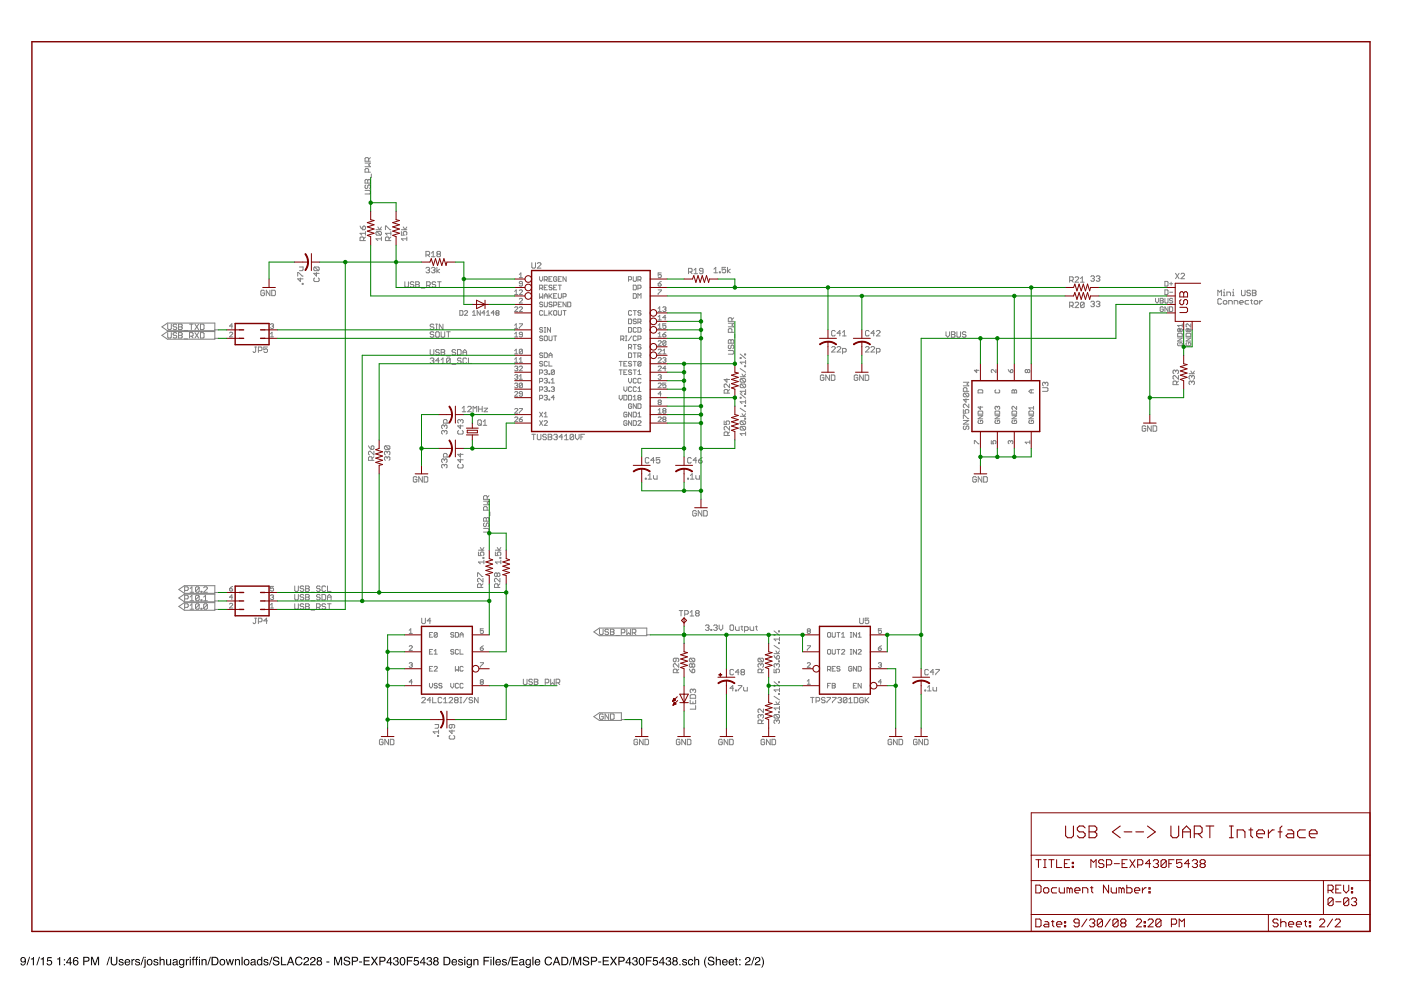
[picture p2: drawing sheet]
<svg xmlns="http://www.w3.org/2000/svg" width="420mm" height="297mm" viewBox="0 0 420 297" stroke-linecap="round" stroke-linejoin="round" font-family="sans-serif">
<path d="M6.3 287.1a.95 .95 0 0 1 1.3 0 .95 .95 0 0 1 .2 1.2 .84 .84 0 0 1-.6 1.1 .84 .84 0 0 1-1.1-.7h.4a.49 .49 0 0 0 .5 .4 .49 .49 0 0 0 .4-.6l.1-.3a.8 .8 0 0 1-1.2 .1 .8 .8 0 0 1 0-1.2zM6.4 287.7a.55 .55 0 0 0 1.1 0 .55 .55 0 0 0-1.1 0zM8.8 286.8h.2l-.8 2.5h-.2zM9.3 287.3l.9-.4v2.4h-.3v-1.7h-.6zM11.7 286.8h.3l-.8 2.5h-.3zM12.2 287.3l.9-.4v2.4h-.3v-1.7h-.6zM14.2 286.9h1.3v.3h-1l-.1 .7a.85 .85 0 0 1 1.2 .4 .85 .85 0 0 1-.6 1.1 .85 .85 0 0 1-1-.7h.3a.55 .55 0 0 0 .8 .3 .55 .55 0 0 0 .1-.9 .55 .55 0 0 0-.9 .1h-.2zM17.1 287.3l1-.4v2.4h-.4v-1.7h-.6zM19.2 287.5h.3v.4h-.3zM19.2 289h.3v.3h-.3zM20.9 287.3l-.8 1.2h.8zM21 286.8h.2v1.7h.4v.2h-.4v.6h-.3v-.6h-1.1v-.3zM22.3 287a.73 .73 0 0 1 .7-.1 .73 .73 0 0 1 .5 .6h-.3a.58 .58 0 0 0-.8-.3 .58 .58 0 0 0-.2 .8 .84 .84 0 0 1 1.3 .3 .84 .84 0 0 1-.6 1.2 .84 .84 0 0 1-1-.9v-.9zM22.2 288.6a.55 .55 0 0 0 1.1 0 .55 .55 0 0 0-1.1 0zM25 286.8h1.1a.73 .73 0 0 1 .8 .7 .73 .73 0 0 1-.8 .8h-.8v1h-.3zM25.3 287.1v.9h.7a.45 .45 0 0 0 .5-.5 .45 .45 0 0 0-.5-.4zM27.3 286.8h.5l.7 2.1 .7-2.1h.5v2.5h-.3v-2.1l-.7 2.1h-.4l-.7-2.1v2.1h-.3zM32.7 286.8h.3l-.8 2.5h-.3zM33.2 286.8h.4v1.6a.65 .65 0 0 0 .6 .7 .65 .65 0 0 0 .7-.7v-1.6h.3v1.4a1.01 1.01 0 0 1-1 1.2 1.01 1.01 0 0 1-1-1.2zM35.8 287.6a.74 .74 0 0 1 1.2 .4h-.3a.39 .39 0 0 0-.4-.3 .39 .39 0 0 0-.3 .3l.1 .2a.7 .7 0 0 1 1 .8 .7 .7 0 0 1-1.2 .3l-.3-.6h.3a.39 .39 0 0 0 .4 .5 .39 .39 0 0 0 .3-.6 .67 .67 0 0 1-.8-.2 .67 .67 0 0 1 0-.8zM37.6 287.7a.85 .85 0 0 1 1-.2 .85 .85 0 0 1 .4 1h-1.3a.53 .53 0 0 0 .4 .6 .53 .53 0 0 0 .6-.4h.3a.93 .93 0 0 1-1.4 .5 .93 .93 0 0 1 0-1.5zM37.8 287.9l-.1 .4h1l-.3-.6zM39.4 287.5h.3v.3l.6-.4v.4l-.5 .3-.1 1.2h-.3zM40.7 287.6a.74 .74 0 0 1 1.2 .4h-.2a.39 .39 0 0 0-.4-.3 .39 .39 0 0 0-.4 .3l.2 .2a.7 .7 0 0 1 .9 .8 .7 .7 0 0 1-1.2 .3l-.3-.6h.3a.39 .39 0 0 0 .4 .5 .39 .39 0 0 0 .3-.6 .67 .67 0 0 1-.8-.2 .67 .67 0 0 1 0-.8zM42.9 286.8h.3l-.8 2.5h-.3zM43.3 286.8h.4v.4h-.4zM43.3 287.5h.4l-.1 2.3-.5 .3v-.3l.2-.1zM44.6 287.8a.66 .66 0 0 0-.3 .9 .66 .66 0 0 0 1 .2 .67 .67 0 0 0 .1-.9 .67 .67 0 0 0-.8-.2zM44 288.4a.95 .95 0 0 1 1.9 0 .95 .95 0 0 1-1.9 0zM46.2 287.6a.74 .74 0 0 1 1.2 .4h-.2a.39 .39 0 0 0-.4-.3 .39 .39 0 0 0-.4 .3l.2 .2a.7 .7 0 0 1 .9 .8 .7 .7 0 0 1-1.2 .3l-.3-.6h.3a.39 .39 0 0 0 .4 .5 .39 .39 0 0 0 .3-.6 .67 .67 0 0 1-.8-.2 .67 .67 0 0 1 0-.8zM47.9 286.8h.3v.9a.65 .65 0 0 1 .7-.2 .65 .65 0 0 1 .5 .6v1.2h-.3v-1.1a.46 .46 0 0 0-.6-.5 .46 .46 0 0 0-.3 .6v1h-.3zM49.8 287.5h.3v1.2a.47 .47 0 0 0 .7 .4 .47 .47 0 0 0 .2-.7v-.9h.3v1.8h-.3v-.2a.64 .64 0 0 1-.7 .3 .64 .64 0 0 1-.5-.7zM52.1 288.7a.44 .44 0 0 0 .5 .4 .44 .44 0 0 0 .3-.7zM51.9 287.7a.8 .8 0 0 1 1.4 .2v1.2l.2 .2h-.4l-.1-.2a.62 .62 0 0 1-1.1 .2 .62 .62 0 0 1 .4-1l.6-.2a.42 .42 0 0 0-.3-.4 .42 .42 0 0 0-.5 .3h-.3zM53.9 287.7l.5-.3 .6 .3v-.2h.3v1.7a.81 .81 0 0 1-.6 .9 .81 .81 0 0 1-1-.5h.3a.53 .53 0 0 0 .7 .2 .53 .53 0 0 0 .3-.7 .84 .84 0 0 1-1.2 0 .84 .84 0 0 1-.1-1.2zM54.1 287.9a.61 .61 0 0 0-.1 .9 .61 .61 0 0 0 .9 0 .62 .62 0 0 0 0-.8 .62 .62 0 0 0-.8-.1zM55.7 287.5h.3v.3l.6-.4v.4l-.5 .3-.1 1.2h-.3zM56.9 287.5h.3v1.8h-.3zM56.9 286.8h.3v.3h-.3zM57.8 286.9l.6-.1-.3 .4 .3 .5h-.3v1.6h-.3v-1.6h-.3zM58.8 286.9l.6-.1-.3 .4 .3 .5h-.3v1.6h-.3v-1.6h-.3zM59.7 286.8h.3v.3h-.3zM59.7 287.5h.3v1.8h-.3zM60.4 287.5h.3v.2a.66 .66 0 0 1 .8-.2 .66 .66 0 0 1 .4 .6v1.2h-.3v-1.1a.46 .46 0 0 0-.5-.5 .46 .46 0 0 0-.3 .7v.9h-.4zM63 286.8h.2l-.8 2.5h-.2zM63.8 287.1v1.9h.6a.99 .99 0 0 0 .8-.9 .99 .99 0 0 0-.8-1zM63.4 286.8h1.1a1.29 1.29 0 0 1 1 1.3 1.29 1.29 0 0 1-1 1.2h-1.1zM66.4 287.8a.66 .66 0 0 0-.2 .9 .66 .66 0 0 0 .9 .2 .67 .67 0 0 0 .1-.9 .67 .67 0 0 0-.8-.2zM65.8 288.4a.95 .95 0 0 1 1.9 0 .95 .95 0 0 1-1.9 0zM67.7 287.5h.4l.3 1.4 .4-1.4h.3l.4 1.4 .4-1.4h.3l-.6 1.8h-.3l-.4-1.4-.3 1.4h-.4zM70.5 287.5h.3v.2a.66 .66 0 0 1 .7-.2 .66 .66 0 0 1 .5 .6v1.2h-.3v-1.1a.46 .46 0 0 0-.6-.5 .46 .46 0 0 0-.3 .7v.9h-.3zM72.4 286.8h.3v2.5h-.3zM73.6 287.8a.66 .66 0 0 0-.2 .9 .66 .66 0 0 0 1 .2 .67 .67 0 0 0 .1-.9 .67 .67 0 0 0-.9-.2zM73.1 288.4a.95 .95 0 0 1 1.9 0 .95 .95 0 0 1-1.9 0zM75.5 288.7a.44 .44 0 0 0 .5 .4 .44 .44 0 0 0 .3-.7zM75.3 287.7a.8 .8 0 0 1 1.3 .2v1.2l.2 .2h-.3l-.2-.2a.62 .62 0 0 1-1 .2 .62 .62 0 0 1 .4-1l.6-.2a.42 .42 0 0 0-.4-.4 .42 .42 0 0 0-.4 .3h-.3zM77.5 287.9a.62 .62 0 0 0-.1 .9 .62 .62 0 0 0 .9 0 .61 .61 0 0 0 0-.8 .61 .61 0 0 0-.8-.1zM77.4 287.6l.6-.1 .4 .2v-.9h.3v2.5h-.3v-.2a.85 .85 0 0 1-1.2 0 .85 .85 0 0 1-.1-1.1zM79.2 287.6a.74 .74 0 0 1 1.3 .4h-.3a.39 .39 0 0 0-.4-.3 .39 .39 0 0 0-.4 .3l.2 .2a.7 .7 0 0 1 .9 .8 .7 .7 0 0 1-1.2 .3l-.3-.6h.3a.39 .39 0 0 0 .5 .5 .39 .39 0 0 0 .2-.6 .67 .67 0 0 1-.7-.2 .67 .67 0 0 1-.1-.8zM81.5 286.8h.2l-.8 2.5h-.3zM82.1 286.9a1 1 0 0 1 1.6 .6h-.3a.55 .55 0 0 0-.6-.5 .55 .55 0 0 0-.4 .7l.1 .1a1.1 1.1 0 0 1 1.3 1.1 1.08 1.08 0 0 1-1.1 .5 1.08 1.08 0 0 1-.9-.9h.3a.63 .63 0 0 0 .7 .7 .63 .63 0 0 0 .6-.8l-.2-.1a1.04 1.04 0 0 1-1.3-1zM84.3 286.8h.3v2.2h1.3v.3h-1.6zM87.1 287.2l-.4 1.1h.8zM87 286.8h.3l1 2.5h-.4l-.3-.7h-1l-.2 .7h-.4zM88.8 287.1a1.1 1.1 0 0 1 1.1-.4 1.1 1.1 0 0 1 .8 .9h-.3a.87 .87 0 0 0-1.3-.5 .87 .87 0 0 0-.3 1.3 .77 .77 0 0 0 .8 .7 .77 .77 0 0 0 .8-.7h.3a1.2 1.2 0 0 1-1.6 .9 1.2 1.2 0 0 1-.6-1.8zM91.3 287a.85 .85 0 0 1 1.4 .4 .85 .85 0 0 1-.9 1.1l-.5 .5h1.4v.3h-1.7a2.08 2.08 0 0 1 1.3-1.5 .49 .49 0 0 0-.4-.7 .49 .49 0 0 0-.5 .6h-.4zM93.3 287a.85 .85 0 0 1 1.3 .4 .85 .85 0 0 1-.8 1.1l-.5 .5h1.3v.3h-1.7a2.08 2.08 0 0 1 1.4-1.5 .49 .49 0 0 0-.5-.7 .49 .49 0 0 0-.5 .6h-.3zM95.3 287.5a.45 .45 0 0 0 .9 0 .45 .45 0 0 0-.9 0zM95.3 288.7a.51 .51 0 0 0 1 0 .51 .51 0 0 0-1 0zM95.2 287a.7 .7 0 0 1 1 0 .7 .7 0 0 1 0 1 .77 .77 0 0 1 .1 1.2 .77 .77 0 0 1-1.1 0 .77 .77 0 0 1 .1-1.2l-.3-.5zM97.9 288.2h.9v.3h-.9zM100.2 286.8h.5l.7 2.1 .7-2.1h.5v2.5h-.3v-2.1l-.7 2.1h-.4l-.7-2.1v2.1h-.3zM103.3 286.9a1 1 0 0 1 1.7 .6h-.4a.55 .55 0 0 0-.6-.5 .55 .55 0 0 0-.4 .7l.1 .1a1.1 1.1 0 0 1 1.3 1.1 1.08 1.08 0 0 1-1.1 .5 1.08 1.08 0 0 1-.9-.9h.3a.63 .63 0 0 0 .7 .7 .63 .63 0 0 0 .6-.8l-.2-.1a1.04 1.04 0 0 1-1.3-1zM105.5 286.8h1.1a.73 .73 0 0 1 .8 .7 .73 .73 0 0 1-.8 .8h-.7v1h-.4zM105.9 287.1v.9h.6a.45 .45 0 0 0 .6-.5 .45 .45 0 0 0-.6-.4zM107.7 288.2h.9v.3h-.9zM109 286.8h1.9v.3h-1.5v.8h1.4v.3h-1.4v.8h1.5v.3h-1.9zM111.2 286.8h.5l.6 1 .6-1h.5l-.9 1.2 .9 1.3h-.4l-.7-1-.7 1h-.4l.9-1.3zM113.8 286.8h1.1a.73 .73 0 0 1 .7 .7 .73 .73 0 0 1-.7 .8h-.8v1h-.3zM114.1 287.1v.9h.7a.45 .45 0 0 0 .5-.5 .45 .45 0 0 0-.5-.4zM117 287.3l-.8 1.2h.8zM117 286.8h.3v1.7h.4v.2h-.4v.6h-.3v-.6h-1.1v-.3zM118.2 287a.71 .71 0 0 1 1.1-.1 .71 .71 0 0 1-.1 1.1 .82 .82 0 0 1-.2 1.4 .82 .82 0 0 1-1.1-.8h.3a.54 .54 0 0 0 .5 .6 .54 .54 0 0 0 .6-.6 .54 .54 0 0 0-.8-.4v-.3a.46 .46 0 0 0 .7-.3 .46 .46 0 0 0-.4-.6 .46 .46 0 0 0-.5 .5l-.1 .2h-.3zM120.2 287a.99 .99 0 0 1 1.2 .2 .99 .99 0 0 1 .1 1.2 .89 .89 0 0 1-1 1 .89 .89 0 0 1-.6-1.3zM120.4 287.2l-.1 .2a1.07 1.07 0 0 0 .5 1.7 1.3 1.3 0 0 0-.1-2zM122 286.8h1.8v.3h-1.4v.8h1.2v.3h-1.2v1.1h-.4zM124.3 286.9h1.2v.3h-1l-.1 .7a.85 .85 0 0 1 1.2 .4 .85 .85 0 0 1-.6 1.1 .85 .85 0 0 1-1-.7h.3a.55 .55 0 0 0 .8 .3 .55 .55 0 0 0 .1-.9 .55 .55 0 0 0-.9 .1h-.2zM127 287.3l-.8 1.2h.8zM127.1 286.8h.2v1.7h.4v.2h-.4v.6h-.3v-.6h-1.1v-.3zM128.2 287a.71 .71 0 0 1 1.1-.1 .71 .71 0 0 1-.1 1.1 .82 .82 0 0 1-.2 1.4 .82 .82 0 0 1-1.1-.8h.3a.54 .54 0 0 0 .5 .6 .54 .54 0 0 0 .6-.6 .54 .54 0 0 0-.7-.4v-.3a.46 .46 0 0 0 .6-.3 .46 .46 0 0 0-.4-.6 .46 .46 0 0 0-.5 .5v.2h-.4zM130.3 287.5a.42 .42 0 0 0 .8 0 .42 .42 0 0 0-.8 0zM130.2 288.7a.51 .51 0 0 0 1 0 .51 .51 0 0 0-1 0zM130.2 287a.7 .7 0 0 1 1 0 .7 .7 0 0 1 0 1 .77 .77 0 0 1 .1 1.2 .77 .77 0 0 1-1.1 0 .77 .77 0 0 1 .1-1.2l-.3-.5zM133.3 287.1v1.9h.7a.99 .99 0 0 0 .7-.9 .99 .99 0 0 0-.7-1zM133 286.8h1a1.29 1.29 0 0 1 1.1 1.3 1.29 1.29 0 0 1-1.1 1.2h-1zM135.6 287.7a.85 .85 0 0 1 1.1-.2 .85 .85 0 0 1 .4 1h-1.4a.53 .53 0 0 0 .4 .6 .53 .53 0 0 0 .6-.4h.4a.93 .93 0 0 1-1.5 .5 .93 .93 0 0 1 0-1.5zM135.9 287.9l-.2 .4h1.1l-.4-.6zM137.6 287.6a.74 .74 0 0 1 1.2 .4h-.3a.39 .39 0 0 0-.4-.3 .39 .39 0 0 0-.4 .3l.2 .2a.7 .7 0 0 1 1 .8 .7 .7 0 0 1-1.2 .3l-.4-.6h.3a.39 .39 0 0 0 .5 .5 .39 .39 0 0 0 .3-.6 .67 .67 0 0 1-.8-.2 .67 .67 0 0 1 0-.8zM139.2 287.5h.3v1.8h-.3zM139.2 286.8h.3v.3h-.3zM140.1 287.7l.6-.3 .5 .3v-.2h.3v1.7a.81 .81 0 0 1-.6 .9 .81 .81 0 0 1-1-.5h.4a.53 .53 0 0 0 .7 .2 .53 .53 0 0 0 .2-.7 .84 .84 0 0 1-1.2 0 .84 .84 0 0 1 0-1.2zM140.4 287.9a.61 .61 0 0 0-.2 .9 .61 .61 0 0 0 .9 0 .62 .62 0 0 0 .1-.8 .62 .62 0 0 0-.8-.1zM142 287.5h.3v.2a.66 .66 0 0 1 .7-.2 .66 .66 0 0 1 .5 .6v1.2h-.3v-1.1a.46 .46 0 0 0-.6-.5 .46 .46 0 0 0-.3 .7v.9h-.3zM145 286.8h1.8v.3h-1.5v.8h1.3v.3h-1.3v1.1h-.3zM147.1 287.5h.3v1.8h-.3zM147.1 286.8h.3v.3h-.3zM147.9 286.8h.3v2.5h-.3zM148.8 287.7a.85 .85 0 0 1 1-.2 .85 .85 0 0 1 .4 1h-1.3a.53 .53 0 0 0 .4 .6 .53 .53 0 0 0 .6-.4h.3a.93 .93 0 0 1-1.4 .5 .93 .93 0 0 1 0-1.5zM149 287.9l-.1 .4h1l-.3-.6zM150.7 287.6a.74 .74 0 0 1 1.3 .4h-.3a.39 .39 0 0 0-.4-.3 .39 .39 0 0 0-.4 .3l.2 .2a.7 .7 0 0 1 .9 .8 .7 .7 0 0 1-1.2 .3l-.3-.6h.3a.39 .39 0 0 0 .5 .5 .39 .39 0 0 0 .2-.6 .67 .67 0 0 1-.7-.2 .67 .67 0 0 1-.1-.8zM153 286.8h.2l-.8 2.5h-.2zM153.4 286.8h1.9v.3h-1.5v.8h1.4v.3h-1.4v.8h1.5v.3h-1.9zM156 288.7a.44 .44 0 0 0 .6 .4 .44 .44 0 0 0 .2-.7zM155.8 287.7a.8 .8 0 0 1 1.4 .2v1.2l.2 .2h-.4l-.1-.2a.62 .62 0 0 1-1.1 .2 .62 .62 0 0 1 .4-1l.7-.2a.42 .42 0 0 0-.4-.4 .42 .42 0 0 0-.5 .3h-.3zM157.8 287.7l.5-.3 .6 .3v-.2h.3v1.7a.81 .81 0 0 1-.6 .9 .81 .81 0 0 1-1-.5h.3a.53 .53 0 0 0 .8 .2 .53 .53 0 0 0 .2-.7 .84 .84 0 0 1-1.2 0 .84 .84 0 0 1 0-1.2zM158.1 287.9a.61 .61 0 0 0-.2 .9 .61 .61 0 0 0 .9 0 .62 .62 0 0 0 0-.8 .62 .62 0 0 0-.7-.1zM159.7 286.8h.3v2.5h-.3zM160.6 287.7a.85 .85 0 0 1 1-.2 .85 .85 0 0 1 .4 1h-1.3a.53 .53 0 0 0 .4 .6 .53 .53 0 0 0 .6-.4h.3a.93 .93 0 0 1-1.4 .5 .93 .93 0 0 1 0-1.5zM160.8 287.9l-.1 .4h1l-.3-.6zM163.6 287.1a1.1 1.1 0 0 1 1.1-.4 1.1 1.1 0 0 1 .8 .9h-.3a.87 .87 0 0 0-1.2-.5 .87 .87 0 0 0-.3 1.3 .77 .77 0 0 0 .8 .7 .77 .77 0 0 0 .7-.7h.4a1.2 1.2 0 0 1-1.7 .9 1.2 1.2 0 0 1-.5-1.8zM166.9 287.2l-.4 1.1h.8zM166.7 286.8h.4l.9 2.5h-.3l-.3-.7h-1l-.3 .7h-.3zM168.7 287.1v1.9h.6a.99 .99 0 0 0 .8-.9 .99 .99 0 0 0-.8-1zM168.4 286.8h1a1.29 1.29 0 0 1 1.1 1.3 1.29 1.29 0 0 1-1.1 1.2h-1zM171.4 286.8h.3l-.8 2.5h-.3zM171.9 286.8h.5l.7 2.1 .7-2.1h.5v2.5h-.3v-2.1l-.7 2.1h-.4l-.7-2.1v2.1h-.3zM175 286.9a1 1 0 0 1 1.7 .6h-.4a.55 .55 0 0 0-.6-.5 .55 .55 0 0 0-.4 .7l.1 .1a1.1 1.1 0 0 1 1.3 1.1 1.08 1.08 0 0 1-1.1 .5 1.08 1.08 0 0 1-.9-.9h.3a.63 .63 0 0 0 .7 .7 .63 .63 0 0 0 .6-.8l-.2-.1a1.04 1.04 0 0 1-1.3-1zM177.2 286.8h1.2a.73 .73 0 0 1 .7 .7 .73 .73 0 0 1-.7 .8h-.8v1h-.4zM177.6 287.1v.9h.6a.45 .45 0 0 0 .6-.5 .45 .45 0 0 0-.6-.4zM179.4 288.2h.9v.3h-.9zM180.7 286.8h1.9v.3h-1.5v.8h1.4v.3h-1.4v.8h1.5v.3h-1.9zM182.9 286.8h.5l.6 1 .7-1h.4l-.9 1.2 .9 1.3h-.4l-.7-1-.7 1h-.4l.9-1.3zM185.5 286.8h1.1a.73 .73 0 0 1 .8 .7 .73 .73 0 0 1-.8 .8h-.8v1h-.3zM185.8 287.1v.9h.7a.45 .45 0 0 0 .5-.5 .45 .45 0 0 0-.5-.4zM188.7 287.3l-.8 1.2h.8zM188.7 286.8h.3v1.7h.4v.2h-.4v.6h-.3v-.6h-1.1v-.3zM189.9 287a.71 .71 0 0 1 1.1-.1 .71 .71 0 0 1-.1 1.1 .82 .82 0 0 1-.2 1.4 .82 .82 0 0 1-1.1-.8h.3a.54 .54 0 0 0 .5 .6 .54 .54 0 0 0 .6-.6 .54 .54 0 0 0-.8-.4v-.3a.46 .46 0 0 0 .7-.3 .46 .46 0 0 0-.4-.6 .46 .46 0 0 0-.5 .5l-.1 .2h-.3zM192 287a.99 .99 0 0 1 1.1 .2 .99 .99 0 0 1 .1 1.2 .89 .89 0 0 1-1 1 .89 .89 0 0 1-.6-1.3zM192.1 287.2l-.1 .2a1.07 1.07 0 0 0 .6 1.7 1.3 1.3 0 0 0-.2-2zM193.7 286.8h1.8v.3h-1.4v.8h1.2v.3h-1.2v1.1h-.4zM196 286.9h1.3v.3h-1.1l-.1 .7a.85 .85 0 0 1 1.2 .4 .85 .85 0 0 1-.6 1.1 .85 .85 0 0 1-1-.7h.3a.55 .55 0 0 0 .8 .3 .55 .55 0 0 0 .1-.9 .55 .55 0 0 0-.9 .1h-.2zM198.7 287.3l-.8 1.2h.8zM198.8 286.8h.2v1.7h.4v.2h-.4v.6h-.3v-.6h-1.1v-.3zM199.9 287a.71 .71 0 0 1 1.1-.1 .71 .71 0 0 1-.1 1.1 .82 .82 0 0 1-.2 1.4 .82 .82 0 0 1-1.1-.8h.3a.54 .54 0 0 0 .5 .6 .54 .54 0 0 0 .6-.6 .54 .54 0 0 0-.7-.4v-.3a.46 .46 0 0 0 .6-.3 .46 .46 0 0 0-.4-.6 .46 .46 0 0 0-.5 .5v.2h-.3zM202 287.5a.42 .42 0 0 0 .8 0 .42 .42 0 0 0-.8 0zM201.9 288.7a.51 .51 0 0 0 1 0 .51 .51 0 0 0-1 0zM201.9 287a.7 .7 0 0 1 1 0 .7 .7 0 0 1 0 1 .77 .77 0 0 1 .1 1.2 .77 .77 0 0 1-1.1 0 .77 .77 0 0 1 .1-1.2l-.3-.5zM203.7 289h.4v.3h-.4zM204.8 287.6a.74 .74 0 0 1 1.2 .4h-.3a.39 .39 0 0 0-.4-.3 .39 .39 0 0 0-.4 .3l.2 .2a.7 .7 0 0 1 .9 .8 .7 .7 0 0 1-1.1 .3l-.4-.6h.3a.39 .39 0 0 0 .5 .5 .39 .39 0 0 0 .2-.6 .67 .67 0 0 1-.7-.2 .67 .67 0 0 1 0-.8zM206.5 287.7a.76 .76 0 0 1 .8-.3 .76 .76 0 0 1 .6 .7h-.3a.58 .58 0 0 0-.9-.2 .58 .58 0 0 0 0 .9 .46 .46 0 0 0 .5 .3 .46 .46 0 0 0 .4-.4h.3a.87 .87 0 0 1-1.3 .6 .87 .87 0 0 1-.2-1.4zM208.2 286.8h.3v.9a.65 .65 0 0 1 .8-.2 .65 .65 0 0 1 .4 .6v1.2h-.3v-1.1a.46 .46 0 0 0-.6-.5 .46 .46 0 0 0-.3 .6v1h-.3zM211.7 286.8h.2a3.1 3.1 0 0 0 .1 3.2 2.25 2.25 0 0 1-.3-3.2zM212.6 286.9a1 1 0 0 1 1.6 .6h-.3a.55 .55 0 0 0-.7-.5 .55 .55 0 0 0-.4 .7l.1 .1a1.1 1.1 0 0 1 1.3 1.1 1.08 1.08 0 0 1-1.1 .5 1.08 1.08 0 0 1-.8-.9h.3a.63 .63 0 0 0 .7 .7 .63 .63 0 0 0 .5-.8l-.2-.1a1.04 1.04 0 0 1-1.2-1zM214.7 286.8h.3v.9a.65 .65 0 0 1 .7-.2 .65 .65 0 0 1 .5 .6v1.2h-.3v-1.1a.46 .46 0 0 0-.6-.5 .46 .46 0 0 0-.3 .6v1h-.3zM216.8 287.7a.85 .85 0 0 1 1-.2 .85 .85 0 0 1 .4 1h-1.3a.53 .53 0 0 0 .4 .6 .53 .53 0 0 0 .6-.4h.3a.93 .93 0 0 1-1.4 .5 .93 .93 0 0 1 0-1.5zM217 287.9l-.1 .4h1l-.3-.6zM218.7 287.7a.85 .85 0 0 1 1.1-.2 .85 .85 0 0 1 .4 1h-1.4a.53 .53 0 0 0 .4 .6 .53 .53 0 0 0 .6-.4h.4a.93 .93 0 0 1-1.5 .5 .93 .93 0 0 1 0-1.5zM219 287.9l-.2 .4h1.1l-.4-.6zM220.6 287h.3v.5h.3v.2h-.3v1.2l.3 .4-.6-.2v-1.4h-.2v-.2h.2zM221.7 287.5h.4v.4h-.4zM221.7 289h.4v.3h-.4zM223.7 287a.85 .85 0 0 1 1.4 .4 .85 .85 0 0 1-.9 1.1l-.5 .5h1.4v.3h-1.7a2.08 2.08 0 0 1 1.3-1.5 .49 .49 0 0 0-.4-.7 .49 .49 0 0 0-.5 .6h-.3zM226.1 286.8h.2l-.8 2.5h-.3zM226.7 287a.85 .85 0 0 1 1.3 .4 .85 .85 0 0 1-.8 1.1l-.5 .5h1.3v.3h-1.7a2.08 2.08 0 0 1 1.4-1.5 .49 .49 0 0 0-.5-.7 .49 .49 0 0 0-.5 .6h-.3zM228.3 286.8a2.08 2.08 0 0 1 0 3.2 3.1 3.1 0 0 0 0-3.2z" fill="#000"/>
<g fill="none" stroke="#808080" stroke-width=".3">
<path d="M109.5 57.1h1.3l.3 .2v.6l-.3 .2h-1.3M109.5 48.9h1.6l-.5 .5 .5 .6h-1.6M109.7 53.8l.6 .3 .5-.3 .3 .3v.8h-1.6v-.8zM109.7 55.4l-.2 .3v.5l.2 .3 .6-.3v-.5l.3-.3 .5 .3v.5l-.3 .3M110.3 54.1v.8M110.6 48.3v-.8l-.3-.3h-.6l-.2 .3v.8h1.6M110.6 51.6v-.8l-.3-.3h-.6l-.2 .3v.8h1.6M111.1 47.2l-.5 .6M111.4 52.2v1M108 67.8l.8 1.1M108.8 68l.5-.2 .3 .2v.6l-.3 .3h-.5zM109.1 72.1v-.8l-.3-.3h-.6l-.2 .3v.8h1.6"/>
<path d="M109.6 71l-.5 .6M109.6 69.9h-1.6l.5 .6M109.6 69.4v1.1M112.8 68.9h1.6M113 69.4h1.1l.3 .3v.5l-.3 .3M113 69.4l-.2 .3v.5l.2 .3h1.1M113 69.4l1.1 1.1M113.3 68l.6 .9 .5-.9M114.4 71.6h-1.6l.5 .5M114.4 71v1.1M115.6 68.9v-1.1h.2l1.1 1.1h.3M116.7 72.1v-.8l-.3-.3h-.6l-.2 .3v.8h1.6"/>
<path d="M117.2 69.9h-1.6l.5 .6M117.2 71l-.5 .6M117.2 69.4v1.1M120.4 69.4v1.1h.8l-.3-.6 .3-.5h.6l.2 .3v.5l-.2 .3M120.4 68.9h1.6M120.9 68l.6 .9 .5-.9M122 71.6h-1.6l.5 .5M122 71v1.1M127.7 76.4h.9l.2-.2v-.6l-.2-.2h-.9v1.6M128.3 76.4l.5 .6M129.4 75.9l.5-.5v1.6M129.4 77h1.1"/>
<path d="M131.3 76.2l-.3-.3 .3-.5h.5l.3 .2-.3 .6M131.3 76.2l-.3 .2 .3 .6h.5l.3-.3-.3-.5M131.3 76.2h.5M159.5 78.7v1.4l.3 .3h.5l.3-.3v-1.4M161.1 79l.3-.3h.5l.3 .3v.3l-1.1 1.1h1.1M48.6 98l1.6-1.2h14.2v2.3h-14.2zM50.3 99.7v1.3l.3 .3h.5l.3-.3v-1.3M50.3 97.2v1.3l.3 .3h.5l.3-.3v-1.3M53 97.4l-.3-.2h-.5l-.3 .2 .3 .6h.5l.3 .2-.3 .6h-.5l-.3-.3M53 100l-.3-.3h-.5l-.3 .3 .3 .5h.5l.3 .3-.3 .5h-.5l-.3-.3M53.6 99.7h.8l.3 .3-.3 .5 .3 .5-.3 .3h-.8zM53.6 98h.8"/>
<path d="M53.6 97.2h.8l.3 .2-.3 .6 .3 .5-.3 .3h-.8zM55.2 99.1h1.1M56.8 97.2h1.1M57.4 97.2v1.6M58.5 97.2l1.1 1.6M58.5 99.7l1.1 1.6M59.6 97.2l-1.1 1.6M59.6 99.7l-1.1 1.6M60.1 99.7h.8l.3 .3v1l-.3 .3h-.8zM60.1 97.2h.8l.3 .2v1.1l-.3 .3h-.8zM64.4 98.9h1M68.8 99.8l.3-.2 .7 .2-1 1.2h1"/>
<path d="M69.8 97.7h-1l.7-.7v1.4M79.3 87.3l-.3-.3h-.5l-.3 .3v1l.3 .3h.5l.3-.3v-.5h-.5M80.9 87v1.6l-1-1.6v1.6M81.1 97.3l.7-.3 .2 .3-.2 .4M81.5 87h.8l.3 .3v1l-.3 .3h-.8zM81.6 97.7h.2M81.8 97.7l.2 .3-.2 .4-.7-.2M89.3 82.8v-1.1l1.6 1.1M89.8 80h1.1v.9l-.3 .2h-.8M90.1 83.3v1.1l-.8-.8h1.6M90.6 84.9h.3v.3h-.3zM94.4 80l-.3 .3v.6l.3 .2h1.1"/>
<path d="M94.4 80h1.1l.2 .3v.6l-.2 .2M94.4 83.3l-.3 .3v.5l.3 .3h1.1l.2-.3v-.5l-.2-.3M94.4 80l1.1 1.1M94.9 81.7v1.1l-.8-.9h1.6M121.4 84.5v1.3l.3 .3h.5l.3-.3v-1.3M124.1 84.7l-.3-.2h-.5l-.3 .2 .3 .6h.5l.3 .3-.3 .5h-.5l-.3-.3M124.7 85.3h.8M124.7 84.5h.8l.3 .2-.3 .6 .3 .5-.3 .3h-.8zM126.3 86.4h1.1M127.7 80.4l.3-.3h.6l.2 .3-.2 .6M128 85.6h.8l.2-.3v-.6l-.2-.2h-.8v1.6M128.3 81h.3"/>
<path d="M128.5 85.6l.5 .5M128.6 81l.2 .2-.2 .6h-.6l-.3-.3M129.4 80.4l.3-.3h.5l.3 .3-.3 .6M129.9 81h.3M130.1 97.4l-.3-.2h-.5l-.3 .2 .3 .6h.5l.3 .2-.3 .6h-.5l-.3-.3M130.1 99.7l-.3-.3h-.5l-.3 .3 .3 .6h.5l.3 .2-.3 .6h-.5l-.3-.3M130.2 81l.3 .2-.3 .6h-.5l-.3-.3M130.7 84.7l-.3-.2h-.5l-.3 .2 .3 .6h.5l.3 .3-.3 .5h-.5l-.3-.3M130.7 98.8h.5M130.7 97.2h.5M130.9 99.4h.6l.2 .3v1.1l-.2 .3h-.6l-.2-.3v-1.1zM130.9 97.2v1.6"/>
<path d="M131 80.1v1.7M131.2 84.5h1.1M131.8 84.5v1.6M131.8 80.7l-.8 .5 .8 .6M132.3 99.4v1.4l.3 .3h.5l.3-.3v-1.4M132.8 97.2v1.6l-1.1-1.6v1.6M133.9 99.4h1.1M134.5 99.4v1.7M137.9 93.1h.7l.2 .2v1l-.2 .2h-.7zM139.3 93.3l.2-.2 .7 .2-.9 1.2h.9M141.7 93.6l.5-.5v1.4M141.7 94.5h.9"/>
<path d="M144 93.1v1.4l-.9-1.4v1.4M145.4 93.8h-.9l.7-.7v1.4M145.9 94.5h1M145.9 93.6l.5-.5v1.4M148.3 93.8h-1l.7-.7v1.4M148.9 93.8l-.2 .2 .2 .5 .7-.2-.2-.5M148.9 93.8h.5M148.9 93.8l-.2-.2 .2-.5 .7 .2-.2 .5M154.3 92.2l.3-.2 .7 .2-1 1.2h1M154.3 97.5l.5-.5v1.4M154.3 87.4l.5-.5v1.4M154.3 98.4h1"/>
<path d="M154.3 88.3h1M155.7 92.2l.3-.2 .7 .2-1 1.2h1M155.7 87.1l.3-.2 .7 .2-1 1.2h1M155.7 89.7l.3-.3 .7 .3-1 1.1h1M155.7 97h1l-1 1.4M155.7 83.2h1M155.7 82.3l.5-.5v1.4M156.7 85h-.7l-.3-.2 .3-.5 .7 .3v.9l-.3 .2-.7-.2M161.8 82.9v1l.5 .4 .5-.4v-1M161.8 86.4h.7l.3-.7-.3-.2h-.7v1.4M161.8 88v1.4l.5-.5 .5 .5v-1.4M162.3 86.4l.5 .5"/>
<path d="M162.8 90.8l-.3-.2-.7 .2 .3 .4 .7 .3-.3 .4-.7-.2M162.8 98.4l-.3-.2-.7 .2 .3 .5 .7 .2-.3 .5-.7-.3M162.8 93.3l-.3-.2-.7 .2v1l.3 .2 .7-.2M163.2 90.6v1.1l.2 .2 .7-.2v-1.1M163.2 93.1v1.4h.9M163.2 83.9h.7l.2-.7-.2-.3h-.7v1.4M163.2 89.4v-.9l.5-.5 .4 .5v.9M163.2 98.2h.5M163.2 99.6h.5M163.2 86.2h.5M163.2 88.7h.9M163.4 98.2v1.4"/>
<path d="M163.7 83.9l.4 .4M164.1 85.5h-.9v1.4h.9M164.6 83.6h.5M164.6 88v1.4M164.6 93.1v1.4M164.9 93.8l.7 .7M164.9 88.7l.7 .7M165.1 98.2v1.4l-.9-1.4v1.4M165.6 90.8l-.7-.2-.3 .4 .7 .2 .3 .5-.3 .2-.7-.2M165.6 82.9h-1v1.4h1M165.6 85.7l-.7-.2-.3 .4 .7 .3 .3 .4-.3 .3-.7-.3M165.6 93.1l-1 .9"/>
<path d="M165.6 88l-1 .9M166 91.5h.7l.3-.3-.3-.6h-.7v1.3M166 86.2h.5M166 88.7h.5M166.3 93.1l.7 .2v1l-.3 .2-.7-.2v-1zM167 83.2l-.3-.3-.7 .3v.9l.3 .2 .7-.2v-.5h-.5M167 85.5h-1v1.4h1M167 88h-1v1.4h1M167.4 83.6h.5M167.4 93.1v1.2l.3 .2 .7-.2v-1.2M167.4 88v1.2l.3 .2 .7-.2v-1.2M167.4 91.2h.5"/>
<path d="M167.4 85.5h1M167.9 85.5v1.4M168.4 90.6h-1v1.3h1M168.4 82.9h-1v1.4h1M168.8 93.1h1M168.8 88.9h.7l.3-.7-.3-.2h-.7v1.4M169.3 93.1v1.4M169.8 82.9v1.4l-1-1.4v1.4M169.8 90.6v1.3l-1-1.3v1.3M170.2 90.6h.7l.3 .2v.9l-.3 .2h-.7zM188.5 98.2h.7l.2 .2v.9l-.2 .3h-.7zM188.5 95.6h.7l.2 .3v.9l-.2 .2h-.7z"/>
<path d="M188.5 83.9h.7l.2-.7-.2-.3h-.7v1.4M189.4 93.3l-.2-.2-.7 .2v1l.2 .2 .7-.2M189.9 93.1h.9M189.9 82.9v1.2l.2 .2 .7-.2v-1.2M189.9 85.5h.7l.2 .2v.9l-.2 .3h-.7zM189.9 88h.7l.2 .2v1l-.2 .2h-.7zM190.4 93.1v1.4M190.8 98.4l-.2-.2-.7 .2v.9l.2 .3 .7-.3M190.8 95.9l-.7-.3-.2 .5 .7 .2 .2 .5-.2 .2-.7-.2M191.3 98.2h.7l.2 .2v.9l-.2 .3h-.7zM191.3 83.9h.7l.2-.7-.2-.3h-.7v1.4M191.3 86.4h.7l.2-.7-.2-.2h-.7v1.4"/>
<path d="M191.3 89.4v-1.4l.5 .5 .4-.5v1.4M191.3 96.6h.7l.2-.7-.2-.3h-.7v1.4M191.8 83.9l.4 .4M191.8 96.6l.4 .4M192.2 93.3l-.7-.2-.2 .5 .7 .2 .2 .5-.2 .2-.7-.2M197.4 93.4h.9M197.4 98.4h.9M197.4 85h.7l.2 .5-.7 .2zM197.4 86.9h.9l-.9 1.4M197.4 95l.4-.5v1.4M197.4 92.4l.4-.4v1.4M197.4 97.5l.4-.5v1.4"/>
<path d="M197.4 95.9h.9M198.3 81.8h-.9v.7l.7-.2 .2 .7-.2 .2-.7-.2M198.3 84.3l-.9 .7M198.8 92.2l.7-.2 .2 .2-.2 .5M199.2 92.7h.3M199.5 92.7l.2 .2-.2 .5-.7-.3M199.7 97h-.9v.7l.7-.2 .2 .7-.2 .2-.7-.2M199.7 95.2h-.9l.7-.7v1.4M199.7 99.6l-.9 .7M206.5 81.5h.8l.3-.3v-.5l-.3-.3h-.8v1.6M207 81.5l.6 .5M208.1 81l.6-.6v1.6"/>
<path d="M208.1 82h1.1M210.8 81.2h-.8l-.2-.2 .2-.6h.6l.2 .3v1.1l-.2 .2h-.6l-.2-.2M214.1 81.8h1.1M214.1 80.7l.6-.6v1.7M215.7 81.5h.3v.3h-.3zM217.6 80.1h-1v.9l.5-.3 .5 .3v.5l-.2 .3h-.6l-.2-.3M218.2 80.1v1.7M218.4 96.9h1.6l-.5 .5 .5 .6h-1.6M219 80.7l-.8 .5 .8 .6M219.5 96.3v-.8l-.3-.3h-.5l-.3 .3v.8h1.6M219.5 99.6v-.8l-.3-.3h-.5l-.3 .3v.8h1.6M220 95.2l-.5 .6"/>
<path d="M250.5 99.3l-.3-.2h-.5l-.3 .2v1.1l.3 .3h.5l.3-.3M252.1 99.9h-1.1l.9-.8v1.6M252.7 99.6l.5-.5v1.6M260.6 99.3l-.2-.2h-.6l-.2 .2v1.1l.2 .3h.6l.2-.3M262.3 99.9h-1.1l.8-.8v1.6M262.8 99.3l.3-.2h.6l.2 .2v.3l-1.1 1.1h1.1M283.7 99.4v1.1l.5 .6 .6-.6v-1.1M285.3 99.4h.9l.2 .3-.2 .6 .2 .5-.2 .3h-.9zM287 99.4v1.4l.2 .3h.6l.3-.3v-1.4M289.7 99.7l-.3-.3h-.5l-.3 .3 .3 .6h.5l.3 .2-.3 .6h-.5l-.3-.3M320.8 91.7h.8l.3-.3v-.6l-.3-.2h-.8v1.6M320.8 84.1h.8l.3-.3v-.6l-.3-.2h-.8v1.6"/>
<path d="M321.3 91.7l.6 .5M321.3 84.1l.6 .5M322.4 83.2l.3-.2h.5l.3 .2v.3l-1.1 1.1h1.1M322.4 90.8l.3-.2h.5l.3 .2v.3l-1.1 1.1h1.1M324 84.6h1.1M324 83.5l.6-.5v1.6M325.1 90.8l-.2-.2h-.6l-.3 .2v1.1M325.1 90.8v1.1l-.2 .3h-.6l-.3-.3M325.1 90.8l-1.1 1.1M327.1 90.6l.3-.3h.5l.3 .3-.3 .5M327.1 83l.3-.3h.5l.3 .3-.3 .5M327.7 91.1h.2"/>
<path d="M327.7 83.5h.2M327.9 83.5l.3 .3-.3 .5h-.5l-.3-.3M327.9 91.1l.3 .3-.3 .5h-.5l-.3-.2M328.8 83l.2-.3h.6l.2 .3-.2 .5M328.8 90.6l.2-.3h.6l.2 .3-.2 .5M329.3 91.1h.3M329.3 83.5h.3M329.6 91.1l.2 .3-.2 .5h-.6l-.2-.2M329.6 83.5l.2 .3-.2 .5h-.6l-.2-.3M346.5 89.4v1l.5 .4 .5-.4v-1M347.9 90.1h.7M347.9 89.4h.7l.3 .3-.3 .4 .3 .5-.3 .2h-.7z"/>
<path d="M348.9 92.2l-.3-.2-.7 .2v.9l.3 .3 .7-.3v-.4h-.5M349.4 84.3h.7l.2 .3v.9l-.2 .2h-.7zM349.4 86.9h.7l.2 .2v1l-.2 .2h-.7zM349.4 89.4v1.2l.2 .2 .7-.2v-1.2M350.3 92v1.4l-.9-1.4v1.4M350.8 87.6h.9M350.8 92h.7l.2 .2v.9l-.2 .3h-.7zM350.8 85h.9M351.2 84.6v.9M351.7 89.7l-.2-.3-.7 .3 .2 .4 .7 .3-.2 .4-.7-.2M352.5 81.9l1.1 1.6M353.6 81.9l-1.1 1.6"/>
<path d="M353.6 98.7h.5v.5h-.5zM354.2 82.2l.2-.3h.6l.2 .3v.3l-1 1h1M354.3 98.5l.3 .2-.3 .7h-.9l-.2-.2 .2-.7 .7 .2M354.6 97.6h-1.4l.4 .4M354.6 97.1v.9M356.2 98.7h.4v.5h-.4zM356.9 98.5l.2 .2-.2 .7h-1l-.2-.2 .2-.7 .7 .2M357.1 97.1v.9l-1.2-.9-.2 .2 .2 .7M365.2 88.6v-1.6l.6 .5 .5-.5v1.6M366.3 89.8l-.3-.3h-.5l-.3 .3v1.1l.3 .3h.5l.3-.3M366.9 90.4l.2-.3h.6l.2 .3v.5l-.2 .3h-.6l-.2-.3zM366.9 87.5h.2v1.1"/>
<path d="M366.9 88.6h.5M367.1 86.7v.3M367.9 88.6v-1.1h.9l.2 .3v.8M368.5 91.2v-1.1h.8l.3 .3v.8M369.6 87.5h.3v1.1M369.6 88.6h.5M369.9 86.7v.3M370.1 91.2v-1.1h.8l.3 .3v.8M371.8 90.6h1.1l-.3-.5h-.6l-.2 .3v.5l.2 .3h.6M372.3 87v1.3l.3 .3h.5l.3-.3v-1.3M374.5 90.1h-.8l-.3 .3v.5l.3 .3h.8M375 87.3l-.2-.3h-.6l-.2 .5 .2 .3h.6l.2 .5-.2 .3h-.6l-.2-.3"/>
<path d="M375.1 90.1h.5M375.3 89.8v1.1l.3 .3M375.6 87h.8l.3 .3-.3 .5 .3 .5-.3 .3h-.8zM375.6 87.8h.8M376.1 90.4l.3-.3h.6l.2 .3v.5l-.2 .3h-.6l-.3-.3zM377.8 90.1v1.1M378.6 90.1h-.3l-.5 .5M48.6 100.5l1.6-1.1h14.2v2.3h-14.2zM53.6 100.5h.8M55.2 101.6h1.1M56.8 100.8h.9l.2-.3v-.5l-.2-.3h-.9v1.6M57.4 100.8l.5 .5"/>
<path d="M64.4 101.4h1M76.4 104h.5M76.7 104v1.4l-.3 .2-.5-.2M77.5 105.1h.8l.3-.3v-.5l-.3-.3h-.8v1.6M80.2 104h-1.1v.8l.6-.2 .5 .2v.6l-.3 .2h-.5l-.3-.2M81.1 101h.9M81.1 100.1l.5-.5v1.4M129 104.8v1.3l.3 .3h.5l.3-.3v-1.3M129 107.6l.3-.3h.5l.3 .3-.3 .5M129.6 108.1h.2M129.8 108.1l.3 .3-.3 .5h-.5l-.3-.2M131.7 108.1h-1l.8-.8v1.6"/>
<path d="M131.7 105.1l-.2-.3h-.6l-.2 .3 .2 .5h.6l.2 .3-.2 .5h-.6l-.2-.3M132.3 104.8h.8l.3 .3-.3 .5 .3 .5-.3 .3h-.8zM132.3 107.9l.5-.6v1.6M132.3 105.6h.8M132.3 108.9h1.1M133.9 106.7h1.1M135 107.6l-.3-.3h-.5l-.3 .3v1.1M135 107.6v1.1l-.3 .2h-.5l-.3-.2M135 107.6l-1.1 1.1M135.6 109.2h1.1M136.7 105.1l-.3-.3h-.6l-.2 .3 .2 .5h.6l.3 .3-.3 .5h-.6l-.2-.3M137.2 104.8h.8l.3 .3v1l-.3 .3h-.8z"/>
<path d="M138.3 107.6l-.3-.3h-.5l-.3 .3 .3 .5h.5l.3 .3-.3 .5h-.5l-.3-.2M138.9 106.4v-1.1l.5-.5 .5 .5v1.1M138.9 105.6h1M139.9 107.6l-.2-.3h-.6l-.2 .3v1.1l.2 .2h.6l.2-.2M140.5 107.3v1.6h1.1M154.3 117.6l.3-.2 .7 .2-1 1.2h1M154.3 106.1h1M154.3 110l.7-.3 .3 .3-.3 .4M154.3 112.5l.7-.2 .3 .2-.3 .5M154.3 115.1l.7-.3 .3 .3-.3 .4M154.3 100.1l.5-.5v1.4M154.3 105.1l.5-.4v1.4"/>
<path d="M154.3 107.7l.5-.5v1.4M154.3 108.6h1M154.3 101h1M154.8 110.4h.2M154.8 113h.2M154.8 115.5h.2M155 115.5l.3 .3-.3 .4-.7-.2M155 110.4l.3 .3-.3 .4-.7-.2M155 113l.3 .2-.3 .5-.7-.2M155.7 110l.3-.3 .7 .3-1 1.1h1M155.7 108.6h1M155.7 107.7l.5-.5v1.4"/>
<path d="M155.7 112.8l.5-.5v1.4M155.7 113.7h1M156.7 118.1h-.7l-.3-.3 .3-.4 .7 .2v.9l-.3 .3-.7-.3M156.7 115.1v.9l-.3 .2-.7-.2M156.7 104.9v.9l-.3 .3-.7-.3M156.7 100.3h-.7l-.3-.2 .3-.5 .7 .2v1l-.3 .2-.7-.2M156.7 104.9l-.7-.2-.3 .2v.9M156.7 115.1l-.7-.3-.3 .3v.9M156.7 104.9l-1 .9M156.7 115.1l-1 .9M161.8 111.8h.7l.3-.7-.3-.2h-.7v1.4M161.8 114.3h.7l.3-.7-.3-.2h-.7v1.4"/>
<path d="M161.8 116.9h.7l.3-.7-.3-.2h-.7v1.3M161.8 119.4h.7l.3-.7-.3-.2h-.7v1.4M162.8 100.9l-.3-.2-.7 .2 .3 .5 .7 .2-.3 .5-.7-.2M162.8 106l-.3-.2-.7 .2 .3 .5 .7 .2-.3 .5-.7-.2M162.8 108.6l-.3-.3-.7 .3 .3 .4 .7 .3-.3 .4-.7-.2M163.2 105.8h.7l.2 .2v1l-.2 .2h-.7zM163.2 116.2l.7-.2 .2 .2-.2 .4M163.2 111.1l.7-.2 .2 .2-.2 .5M163.2 113.6l.7-.2 .2 .2-.2 .5M163.2 118.7l.7-.2 .2 .2-.2 .5M163.4 100.7l.7 .2v1l-.2 .2-.7-.2v-1zM163.7 111.6h.2"/>
<path d="M163.7 119.2h.2M163.7 116.6h.2M163.7 114.1h.2M163.9 116.6l.2 .3-.2 .4-.7-.2M163.9 111.6l.2 .2-.2 .5-.7-.3M163.9 114.1l.2 .2-.2 .5-.7-.2M163.9 119.2l.2 .2-.2 .5-.7-.2M164.1 108.6l-.2-.3-.7 .3v.9l.2 .2 .7-.2M164.6 117.1h.3v.2h-.3zM164.6 114.6h.3v.2h-.3zM164.6 112h.3v.3h-.3zM164.6 100.7v1.2l.3 .2 .7-.2v-1.2"/>
<path d="M164.6 107.2v-.9l.5-.5 .5 .5v.9M164.6 108.3v1.4h1M164.6 119.7h.3v.2h-.3zM164.6 106.5h1M165.3 116.2l.7-.2 .3 .2-.3 .4M165.3 114.8h1M165.3 113.9l.5-.5v1.4M165.8 116.6h.2M166 116.6l.3 .3-.3 .4-.7-.2M166 100.7h1M166.3 111.1l-.3-.2-.7 .2v.9M166.3 119.2h-1l.7-.7v1.4"/>
<path d="M166.3 111.1v.9l-.3 .3-.7-.3M166.3 111.1l-1 .9M166.5 100.7v1.4M185.7 108.3h.9M185.7 110.9h.9M185.7 118.5v.9l.5 .5 .4-.5v-.9M186.2 101.6h.7l.2-.2-.2-.7h-.7v1.4M186.2 108.3v1.4M186.2 110.9v1.4M186.6 101.6l.5 .5M187.1 116v.9l.5 .4 .4-.4v-.9M187.1 118.5h.7l.2 .2v1l-.2 .2h-.7z"/>
<path d="M187.1 109h.5M187.1 111.6h.5M187.6 102.1h.4M187.6 100.7h.4M187.8 100.7v1.4M188 108.3h-.9v1.4h.9M188 110.9h-.9v1.4h.9M188.5 105.8h.7l.2 .2v1l-.2 .2h-.7zM188.5 104.2h.7l.2-.7-.2-.2h-.7v1.3M188.5 113.4v.9l.5 .5 .4-.5v-.9M188.5 118.5h.7l.2 .2v1l-.2 .2h-.7zM189 104.2l.4 .4"/>
<path d="M189.4 111.1l-.2-.2-.7 .2 .2 .5 .7 .2-.2 .5-.7-.3M189.4 116.2l-.2-.2-.7 .2v.9l.2 .2 .7-.2M189.4 108.6l-.2-.3-.7 .3 .2 .4 .7 .3-.2 .4-.7-.2M189.4 100.7l-.9 1.4M189.9 108.3h.9M189.9 119l.5-.5v1.4M189.9 105.8h.9M189.9 110.9h.9M189.9 103.3h.9M189.9 119.9h.9M190.4 103.3v1.3M190.4 105.8v1.4"/>
<path d="M190.4 108.3v1.4M190.4 110.9v1.4M190.8 113.6l-.2-.2-.7 .2v1l.2 .2 .7-.2M190.8 116.2l-.2-.2-.7 .2v.9l.2 .2 .7-.2M190.8 100.9l-.2-.2-.7 .2v1l.2 .2 .7-.2M191.3 117.3h.9M191.3 111.3l.5-.4v1.4M191.3 116.4l.5-.4v1.3M191.3 101.6h.7l.2-.7-.2-.2h-.7v1.4M191.3 106.7h.7l.2-.7-.2-.2h-.7v1.4M191.3 112.3h.9M191.5 119.2l-.2-.2 .2-.5 .7 .2-.2 .5"/>
<path d="M191.5 119.2l-.2 .2 .2 .5 .7-.2-.2-.5M191.5 119.2h.5M191.8 106.7l.4 .5M192.2 103.5l-.7-.2-.2 .4 .7 .2 .2 .5-.2 .2-.7-.2M192.2 108.6l-.7-.3-.2 .3v.9M192.2 108.6v.9l-.2 .2-.7-.2M192.2 113.6l-.2-.2-.7 .2v1l.2 .2 .7-.2M192.2 108.6l-.9 .9M197.4 115.1l.2-.3 .7 .3-.9 1.1h.9M197.4 104.9l.2-.2 .7 .2-.9 1.2h.9M197.4 107.4l.2-.2 .7 .2-.9 1.2h.9M197.4 110l.2-.3 .7 .3-.9 1.1h.9"/>
<path d="M197.4 102.4l.2-.3 .7 .3-.9 1.1h.9M197.4 112.5l.7-.2 .2 .2-.2 .5M197.4 100.1l.4-.5v1.4M197.4 101h.9M197.8 113h.3M198.1 113l.2 .2-.2 .5-.7-.2M198.3 118.1h-.9l.7-.7v1.4M198.8 106.1h.9M198.8 107.4l.7-.2 .2 .2-.2 .5M198.8 100.3h.7l.2 .5-.7 .2zM198.8 105.1l.4-.4v1.4M199.2 107.9h.3"/>
<path d="M199.5 107.9l.2 .2-.2 .5-.7-.2M199.7 114.8h-.9v.7l.7-.2 .2 .7-.2 .2-.7-.2M199.7 102.4v.9l-.2 .2-.7-.2M199.7 110.4h-.9l.7-.7v1.4M199.7 102.4l-.7-.3-.2 .3v.9M199.7 102.4l-.9 .9M218 113.5v1.1l-.8-.9h1.6M218.3 117.8v-.8l-.3-.2h-.6l-.2 .2v.8h1.6M218.4 105.1h1.4l.2 .2v.6l-.2 .3h-1.4M218.4 102.1l.3-.3 .5 .3 .6-.3 .2 .3v.8h-1.6zM218.7 103.4l-.3 .3v.5l.3 .3 .5-.3v-.5l.3-.3 .5 .3v.5l-.2 .3M218.8 115.1v1.1l-1.1-1.1-.5 .3v.5l.2 .3"/>
<path d="M218.8 116.8l-.5 .5M219.2 102.1v.8M220.3 100.2v1M222 107.2h.2v.3h-.2zM222 119.1h.2v.2h-.2zM222 112.9h1.6M222 110.5l1.6 1.1M222 106.1l1.6 1.4M222 118l1.6 1.3M222.2 115.1l-.2 .3v.5l.2 .3h1.1M222.2 113.5l-.2 .2v.6l.2 .3h1.1M222.2 113.5h1.1l.3 .2v.6l-.3 .3"/>
<path d="M222.2 115.1h1.1l.3 .3v.5l-.3 .3M222.2 115.1l1.1 1.1M222.2 113.5l1.1 1.1M222.5 112.1l.6 .8 .5-.8M223.3 106.1h.3v.3h-.3zM223.3 109.6h.3v.3h-.3zM223.3 118h.3v.3h-.3zM223.6 117.3h-1.6l.5 .5M223.6 108v1.1M223.6 116.8v1M223.6 119.9v1.1M223.6 108.6h-1.6l.5 .5"/>
<path d="M247.1 112.7l-.3-.3h-.5l-.3 .3v1l.3 .3h.5l.3-.3v-.5h-.5M248.8 112.4v1.6l-1.2-1.6v1.6M249.3 112.4h.8l.3 .3v1l-.3 .3h-.8zM249.4 104.2l.3-.3h.5l.3 .3v.2l-1.1 1.1h1.1M251 104.2l.3-.3h.6l.2 .3v.2l-1.1 1.1h1.1M252.7 105.5h.8l.3-.3v-.5l-.3-.3h-.8v1.7M252.7 100.7h1.1M257.3 112.7l-.3-.3h-.5l-.3 .3v1l.3 .3h.5l.3-.3v-.5h-.6M258.9 112.4v1.6l-1.1-1.6v1.6M259.5 112.4h.8l.2 .3v1l-.2 .3h-.8zM259.6 104.2l.2-.3h.6l.2 .3v.2l-1 1.1h1M261.2 104.2l.3-.3h.5l.3 .3v.2l-1.1 1.1h1.1"/>
<path d="M262.8 105.5h.9l.2-.3v-.5l-.2-.3h-.9v1.7M285.3 100.3h.9M288.9 114.6h1.6l-.5 .5 .5 .6h-1.6M289.2 117.9l-.3 .2v.6l.3 .2h1.1M289.2 117.9h1.1l.2 .2v.6l-.2 .2M289.2 117.9l1.1 1M289.7 119.5v1.1l-.8-.8h1.6M290 117.3v-.8l-.3-.3h-.5l-.3 .3v.8h1.6M292.9 110.8v.9l-.7-.7h1.4M293.6 116.8h.9l.2 .3v.7h-1.4v-.7zM298.6 116.8l-.2 .3 .2 .7h1l.2-.3-.2-.7M298.7 110.8v.9l-.9-.9-.5 .2 .2 .7"/>
<path d="M302.4 110.8l.7 .9M303.1 111l.2-.2 .5 .2-.3 .7h-.4zM303.7 116.8l.5 .3 .5-.3 .2 .3v.7h-1.4v-.7zM304.2 117.1v.7M308.1 111l.3-.2 .4 .2-.2 .7-.5-.2M308.1 111l-.2-.2-.5 .2 .3 .7 .4-.2M308.1 111v.5M309.3 116.8v1M310 116.8h-1l-.4 .5 .4 .5h1M312.7 116.2h1.3l.3 .3v.5l-.3 .3h-1.3M313.5 114.9l-.3-.3-.5 .3v.5l.2 .3M313.5 114.9l.2-.3 .6 .3v.5l-.3 .3"/>
<path d="M313.5 114.9v.2M352.6 111.2l-.3-.3-.5 .3v.6l.3 .2M352.6 111.2l.3-.3 .5 .3v.6l-.3 .2M352.6 111.2v.3M352.9 115.3v-.8l-.3-.3h-.5l-.3 .3v.8h1.6M353.2 100.1l.2-.2h.9l.3 .2v.7h-1.4zM353.2 101.3h1.4l-1.4 .9h1.4M353.4 102.7l-.2 .2 .2 .7h.9l.3-.2-.3-.7h-.4v.5M353.4 112.6v1.1l-1.1-1.1-.5 .2v.6l.3 .3M353.4 114.2l-.5 .5M355.7 100.1l.2-.2h1l.2 .2v.7h-1.4zM355.7 101.3h1.4l-1.4 .9h1.4"/>
<path d="M355.9 102.7l-.2 .2 .2 .7h1l.2-.2-.2-.7h-.5v.5M356.6 112h1.6M357.1 111.2l.6 .8 .5-.8M357.4 112.8l-.3-.2-.5 .2v.6l.2 .3M357.4 114.5l-.3-.3-.5 .3v.5l.2 .3M357.4 114.5l.3-.3 .5 .3v.5l-.3 .3M357.4 112.8v.3M357.4 114.5v.2M357.4 112.8l.3-.2 .5 .2v.6l-.3 .3M110.5 133.6l.8 1.1M111.3 133.9l.6-.3 .2 .3v.5l-.2 .3h-.6zM111.6 138v-.8l-.3-.3h-.5l-.3 .3v.8h1.6"/>
<path d="M112.1 135.3v1.1l-1.1-1.1-.5 .2v.6l.3 .3M112.1 136.9l-.5 .5M115.6 133.6l-.3 .3v.5l.3 .3h1.1M115.6 133.6h1.1l.2 .3v.5l-.2 .3M115.6 133.6l1.1 1.1M116.1 135.5l-.3-.2-.5 .2v.6l.3 .3M116.1 137.2l-.3-.3-.5 .3v.5l.3 .3M116.1 137.2l.3-.3 .5 .3v.5l-.2 .3M116.1 135.5v.3M116.1 137.2v.2M116.1 135.5l.3-.2 .5 .2v.6l-.2 .3M133.3 137.8l-.3-.3-.6 .3v.6l.3 .2"/>
<path d="M133.3 127.7l.2-.3 .6 .3v.5l-.3 .3M133.3 129.3l-.3-.3-.6 .3v.5l.3 .3M133.3 127.7l-.3-.3-.6 .3v.5l.3 .3M133.3 139.4l-.3-.2-.6 .2v.6l.3 .3M133.3 129.3l.2-.3 .6 .3v.5l-.3 .3M133.3 127.7v.2M133.3 129.3v.3M133.3 137.8v.3M133.3 139.4v.3M133.3 137.8l.2-.3 .6 .3v.6l-.3 .2M133.3 139.4l.2-.2 .6 .2v.6l-.3 .3M134.1 137v-.8l-.3-.3h-.5l-.3 .3v.8h1.6"/>
<path d="M134.1 126.8v-.8l-.3-.2h-.5l-.3 .2v.8h1.6M137.5 129l-.2 .3v.5l.2 .3h1.1l.3-.3v-.5l-.3-.3M137.5 139.2l-.2 .2v.6l.2 .3h1.1l.3-.3v-.6l-.3-.2M138.1 127.4v1.1l-.8-.8h1.6M138.1 126l-.3-.2-.5 .2v.6l.2 .2M138.1 126l.3-.2 .5 .2v.6l-.3 .2M138.1 126v.3M138.1 135.9v1.1l-.8-.8h1.6M138.1 137.5v1.1l-.8-.8h1.6M138.6 122.3l.5-.5v1.6M138.6 123.4h1.1M140.3 122.1l.2-.3h.6l.2 .3v.2l-1 1.1h1"/>
<path d="M141.9 123.4v-1.6l.5 .5 .6-.5v1.6M143.3 126.1l.3-.2h.5l.3 .2v1.1l-.3 .3h-.5l-.3-.3zM143.5 121.8v1.6M143.5 122.6h1.1M143.8 126.9l.6 .6M144.6 121.8v1.6M144.9 126.4l.6-.5v1.6M144.9 127.5h1.1M145.2 122.3h1l-1 1.1h1M154.3 125.2l.3-.2 .7 .2-1 1.2h1M154.3 122.7l.3-.3 .7 .3-1 1.1h1M155.7 125.7h.7l.3 .5-.7 .2z"/>
<path d="M155.7 122.4h1l-1 1.4M156.7 125l-1 .7M159.5 130.2h1.1M160 130.2v1.6M161.1 130.2v1.3l.3 .3h.5l.3-.3v-1.3M161.8 126.1l1 1.4M161.8 123.5l1 1.5M162.8 126.1l-1 1.4M162.8 123.5l-1 1.5M163.2 126.3l.2-.2 .7 .2-.9 1.2h.9M163.2 125h.9M163.2 124l.5-.5v1.5"/>
<path d="M163.9 130.5l-.3-.3h-.6l-.2 .3 .2 .5h.6l.3 .3-.3 .5h-.6l-.2-.3M164.4 130.2h.8l.3 .3-.3 .5 .3 .5-.3 .3h-.8zM164.4 131h.8M166.1 130.5l.2-.3h.6l.2 .3-.2 .5M166.6 131h.3M166.9 131l.2 .3-.2 .5h-.6l-.2-.3M168.8 131h-1.1l.8-.8v1.6M169.3 131.8h1.1M169.3 130.7l.6-.5v1.6M172 130.5l-.2-.3h-.6l-.2 .3v1M172 130.5v1l-.2 .3h-.6l-.2-.3M172 130.5l-1 1"/>
<path d="M172.6 130.2v1.1l.5 .5 .6-.5v-1.1M174.2 131h.6M175.3 130.2h-1.1v1.6M188 123.8l-.2-.3h-.5l-.2 .3v.9l.7 .3 .2-.7h-.4M188 126.3l-.2-.2-.7 .2v1l.7 .2 .2-.7h-.4M189.4 121.3l-.2-.3-.7 .3v.9l.2 .2 .7-.2v-.5h-.4M189.4 123.5v1.5l-.9-1.5v1.5M189.4 126.1v1.4l-.9-1.4v1.4M189.9 123.5h.7l.2 .3v.9l-.2 .3h-.7zM189.9 126.1h.7l.2 .2v1l-.2 .2h-.7zM190.8 121v1.4l-.9-1.4v1.4M191.3 124l.5-.5v1.5"/>
<path d="M191.3 121h.7l.2 .3v.9l-.2 .2h-.7zM191.3 126.3l.2-.2 .7 .2-.9 1.2h.9M191.3 125h.9M194.6 137.4l-.2-.2h-.6l-.3 .2v1.1l.3 .3h.6l.2-.3M196.3 138h-1.1l.8-.8v1.6M197.4 123.8h.9M197.4 125.2l.2-.2 .7 .2-.9 1.2h.9M197.4 122.9l.4-.5v1.4M197.6 120.6l-.2-.2 .2-.5 .7 .2-.2 .5M197.6 120.6l-.2 .2 .2 .5 .7-.2-.2-.5M197.6 120.6h.5M197.9 137.2h-1.1v.8l.8-.3 .3 .3v.5l-.3 .3h-.5l-.3-.3"/>
<path d="M199 123.1l-.2 .3 .2 .4 .7-.2-.2-.5M199 125.7h.5M199 125.7l-.2-.2 .2-.5 .7 .2-.2 .5M199 123.1l-.2-.2 .2-.5 .7 .3-.2 .4M199 125.7l-.2 .2 .2 .5 .7-.2-.2-.5M199 123.1h.5M207.3 137.4l-.2-.2h-.6l-.3 .2v1.1l.3 .3h.6l.2-.3M209 138h-1.1l.8-.8v1.6M209.5 138h.8l.3 .5-.3 .3h-.5l-.3-.3zM210.6 137.2l-1.1 .8M217.2 126.2v1.1h.8l-.3-.9 .3-.2h.5l.3 .2v.6l-.3 .3M218.3 130.5v-.8l-.3-.2h-.6l-.2 .2v.8h1.6"/>
<path d="M218.8 127.8v1.1l-1.1-1.1-.5 .3v.5l.2 .3M218.8 129.5l-.5 .5M222 124.8h1.6M222 122.4l1.6 1M222.2 126.2h1.1l.3 .2v.6l-.3 .3M222.2 127.8h1.1l.3 .3v.5l-.3 .3M222.2 126.2l-.2 .2v.6l.2 .3h1.1M222.2 127.8l-.2 .3v.5l.2 .3h1.1M222.2 127.8l1.1 1.1M222.2 126.2l1.1 1.1M222.5 124l.6 .8 .5-.8M223.3 121.5h.3v.3h-.3z"/>
<path d="M223.3 125.3h.3v.3h-.3zM223.6 129.5v1M223.6 130h-1.6l.5 .5M223.6 120.4h-1.6l.5 .6M288.9 122.8v1h.8l-.3-.8 .3-.2h.6l.2 .2v.6l-.2 .2M288.9 125.5v-1.1h.3l1.1 1.1h.2M288.9 126h1.6l-1.6 1.1h1.6M289.2 127.7l-.3 .3v.5l.3 .3 .5-.3v-.5l.3-.3 .5 .3v.5l-.2 .3M290.5 121.1v1.1l-1.1-1.1-.5 .3v.5l.3 .3M292.2 133v-.9l1.4 .9M293.3 124.6h1.4l-1.4 .9h1.4M293.6 126l-.3 .2 .3 .7h.9l.2-.2-.2-.7h-.5v.5"/>
<path d="M293.6 123.2h.9l.2 .2v.7h-1.4v-.7zM294 121.8v.9l-.7-.7h1.4M297.3 132.1v.9h.7l-.2-.5 .2-.4 .7 .2-.3 .7M298.4 124.6h1.4l-1.4 .9h1.4M298.6 126l-.2 .2 .2 .7h1l.2-.2-.2-.7h-.5v.5M298.6 123.2h1l.2 .2v.7h-1.4v-.7zM299.1 122l-.2-.2-.5 .2 .2 .7M299.1 122l.2-.2 .5 .2-.2 .7M299.1 122v.3M303.1 132.3l.2-.2 .5 .2-.3 .7M303.1 132.3v.2M303.1 132.3l-.3-.2-.4 .2 .2 .7"/>
<path d="M303.5 124.6h1.4l-1.4 .9h1.4M303.7 126l-.2 .2 .2 .7h1l.2-.2-.2-.7h-.5v.5M303.7 123.2h1l.2 .2v.7h-1.4v-.7zM304.9 121.8v.9l-.9-.9-.5 .2 .2 .7M308.6 124.6h1.4l-1.4 .9h1.4M308.8 126l-.2 .2 .2 .7h.9l.3-.2-.3-.7h-.4v.5M308.8 123.2h.9l.3 .2v.7h-1.4v-.7zM308.8 132.1v.9M308.8 132.5h-1.4l.5 .5M310 121.8v.9M310 122.3h-1.4l.4 .4M343.6 127.9l-.3-.3h-.5l-.3 .3v1.1l.3 .3h.5l.3-.3v-.6h-.5"/>
<path d="M345.2 127.6v1.7l-1-1.7v1.7M345.8 127.6h.8l.3 .3v1.1l-.3 .3h-.8zM125 143.2l-.2-.3h-.6l-.2 .3v1l.2 .3h.6l.2-.3v-.5h-.5M126.7 142.9v1.6l-1.1-1.6v1.6M127.2 142.9h.8l.3 .3v1l-.3 .3h-.8zM145 155.4l.3-.3 .5 .3 .6-.3 .2 .3v.8h-1.6zM145 158.4h1.4l.2 .3v.5l-.2 .3h-1.4M145 150.2h1.6l-.5 .5 .5 .6h-1.6M145.3 156.8l-.3 .2v.6l.6 .2 .2-.2v-.6l.6-.2 .2 .2v.6l-.2 .2M145.8 155.4v.8M146.1 149.7v-.9l-.3-.2h-.5l-.3 .2v.9h1.6M146.1 152.9v-.8l-.3-.3h-.5l-.3 .3v.8h1.6"/>
<path d="M146.6 148.6l-.5 .5M146.9 153.5v1.1M193.5 143.3h.3v.3h-.3zM194.4 143.6h1M194.4 142.5l.5-.5v1.6M196 142.5v.8l.3 .3h.8v-1.1M206.2 143.3h.3v.3h-.3zM207.1 143.6h1M207.1 142.5l.5-.5v1.6M208.7 142.5v.8l.3 .3h.8v-1.1M208.8 153.3l-.2-.3h-.6l-.2 .3v1.1l.2 .3h.6l.2-.3v-.6h-.5M210.5 153v1.7l-1.1-1.7v1.7"/>
<path d="M211 153h.8l.3 .3v1.1l-.3 .3h-.8zM292.8 143.2l-.3-.3h-.5l-.3 .3v1l.3 .3h.5l.3-.3v-.5h-.5M294.4 142.9v1.6l-1-1.6v1.6M295 142.9h.8l.3 .3v1l-.3 .3h-.8zM53.6 176.7l1.7-1.1h9.1v2.2h-9.1zM53.6 179.2l1.7-1.1h9.1v2.3h-9.1zM55.4 177h.8l.3-.3v-.5l-.3-.3h-.8v1.6M55.4 179.5h.8l.3-.3v-.5l-.3-.3h-.8v1.7M57 177.5h1.1M57 176.4l.6-.5v1.6M57 179l.6-.6v1.7M59.7 178.7v1.1l-.2 .3h-.6l-.3-.3"/>
<path d="M59.7 176.2v1l-.2 .3h-.6l-.3-.3M59.7 176.2l-.2-.3h-.6l-.3 .3v1M59.7 178.7l-.2-.3h-.6l-.3 .3v1.1M59.7 176.2l-1.1 1M59.7 178.7l-1.1 1.1M60.3 179.8h.3v.3h-.3zM60.3 177.2h.3v.3h-.3zM61.1 176.2l.3-.3h.5l.3 .3v.2l-1.1 1.1h1.1M61.1 179l.5-.6v1.7M64.4 177.6h1M68.8 176.5h.7l.3 .4-.7 .3zM69.8 179h-1l.7-.7v1.4"/>
<path d="M69.8 175.8l-1 .7M81.1 178.5l.7-.2 .2 .2-.2 .5M81.6 179h.2M81.8 179l.2 .2-.2 .5-.7-.2M82 175.8h-.9v.7l.5-.3 .4 .3-.2 .7-.7-.3M88.4 175.6v1.4l.2 .3h.6l.3-.3v-1.4M88.4 178.2v1.3l.2 .3h.6l.3-.3v-1.3M91.1 178.5l-.3-.3h-.5l-.3 .5 .3 .3h.5l.3 .5-.3 .3h-.5l-.3-.3M91.1 175.9l-.3-.3h-.5l-.3 .6 .3 .2h.5l.3 .6-.3 .3h-.5l-.3-.3M91.7 175.6h.8l.3 .3-.3 .5 .3 .6-.3 .3h-.8zM91.7 178.2h.8l.3 .3-.3 .5 .3 .5-.3 .3h-.8zM91.7 179h.8"/>
<path d="M91.7 176.4h.8M93.3 177.5h1.1M96 175.9l-.3-.3h-.5l-.3 .6 .3 .2h.5l.3 .6-.3 .3h-.5l-.3-.3M96 178.5l-.3-.3h-.5l-.3 .5 .3 .3h.5l.3 .5-.3 .3h-.5l-.3-.3M96.6 178.2h.8l.3 .3v1l-.3 .3h-.8zM97.7 175.9l-.3-.3h-.6l-.2 .3v1.1l.2 .3h.6l.3-.3M98.2 179h1.1M98.2 175.6v1.7h1.1M98.2 179.8v-1.1l.5-.5 .6 .5v1.1M143.2 172.8v-1.1h.3l1.1 1.1h.2M143.5 165.5v1h.8l-.3-.8 .3-.2h.5l.3 .2v.6l-.3 .2M143.5 164.9h1.6"/>
<path d="M144 164.1l.6 .8 .5-.8M144.3 176.1v-.8l-.3-.3h-.5l-.3 .3v.8h1.6M144.8 167.1h.3v.3h-.3zM144.8 173.4v1l-1-1h-.3l-.3 .2v.6l.3 .2M144.8 175l-.5 .5M145.1 168.5h-1.6l.5 .5M145.1 167.9v1.1M148.6 165.5v1h.8l-.3-.8 .3-.2h.5l.3 .2v.6l-.3 .2M148.6 164.9h1.6M149.1 172l.3-.3 .5 .3v.5l-.3 .3-.5-.3M149.1 172v.5M149.1 164.1l.6 .8 .5-.8"/>
<path d="M149.1 172l-.3-.3-.5 .3v.5l.3 .3 .5-.3M149.4 176.1v-.8l-.3-.3h-.5l-.3 .3v.8h1.6M149.9 167.1h.3v.3h-.3zM149.9 173.4v1l-1.1-1h-.2l-.3 .2v.6l.3 .2M149.9 175l-.5 .5M150.2 168.5h-1.6l.5 .5M150.2 167.9v1.1M53.6 181.8l1.7-1.2h9.1v2.3h-9.1zM55.4 182.1h.8l.3-.3v-.5l-.3-.3h-.8v1.6M57 182.6h1.1M57 180.1h1.1M57 181.5l.6-.5v1.6"/>
<path d="M59.7 181.3v1l-.2 .3h-.6l-.3-.3M59.7 181.3l-.2-.3h-.6l-.3 .3v1M59.7 181.3l-1.1 1M60.3 182.3h.3v.3h-.3zM61.1 180.1h1.1M62.2 181.3v1l-.3 .3h-.5l-.3-.3M62.2 181.3l-.3-.3h-.5l-.3 .3v1M62.2 181.3l-1.1 1M64.4 180.1h1M64.4 182.7h1M68.8 181.1l.3-.3 .7 .3-1 1.1h1M76.4 185.3h.5"/>
<path d="M76.7 185.3v1.3l-.3 .3-.5-.3M77.5 186.4h.8l.3-.3v-.5l-.3-.3h-.8v1.6M80.2 186.1h-1.1l.8-.8v1.6M81.1 181.3l.5-.5v1.4M81.1 182.2h.9M88.4 181v1.3l.2 .3h.6l.3-.3v-1.3M91.1 181.3l-.3-.3h-.5l-.3 .3 .3 .5h.5l.3 .3-.3 .5h-.5l-.3-.3M91.7 181h.8l.3 .3-.3 .5 .3 .5-.3 .3h-.8zM91.7 181.8h.8M93.3 180.1h1.1M93.3 182.9h1.1M94.9 182.1h.8l.3-.3v-.5l-.3-.3h-.8v1.6"/>
<path d="M95.5 182.1l.5 .5M97.7 181.3l-.3-.3h-.6l-.2 .3 .2 .5h.6l.3 .3-.3 .5h-.6l-.2-.3M98.2 181h1.1M98.7 181v1.6M122.7 188.9l.5-.4v1.4M122.7 193.8l.3-.3 .7 .3-1 1.1h1M122.7 189.9h1M122.7 198.9l.7-.3 .3 .3-.3 .4M123.2 199.3h.2M123.4 199.3l.3 .3-.3 .4-.7-.2M126.5 185.3v1.3l.2 .3h.6l.3-.3v-1.3M128.8 190.3h.5"/>
<path d="M128.8 195.4h.5M129.2 186.1h-1.1l.8-.8v1.6M129.7 189.6h-.9v1.4h.9M129.7 194.7h-.9v1.4h.9M129.7 199.7h-.9v1.4h.9M130.2 200l.3-.3 .6 .3-.9 1.1h.9M130.2 196.1h.9M130.2 195.1l.5-.4v1.4M131.1 189.8l-.2-.2-.7 .2v1M131.1 189.8v1l-.2 .2-.7-.2M131.1 189.8l-.9 1M136.1 189.8l-.2-.2-.7 .2 .2 .5 .7 .2-.2 .5-.7-.2"/>
<path d="M136.1 194.9l-.2-.2-.7 .2 .2 .5 .7 .2-.2 .5-.7-.3M136.6 189.6h.7l.2 .2v1l-.2 .2h-.7zM136.6 199.7v1.4l.4-.4 .5 .4v-1.4M137.5 194.9l-.2-.2-.7 .2v.9l.2 .3 .7-.3M138 190.3h.9M138 191v-.9l.4-.5 .5 .5v.9M138 194.7v1.4h.9M138.9 200l-.2-.3-.7 .3v.9l.2 .2 .7-.2M144 194.2h.7l.3 .5-.7 .2zM144 198.6h1l-1 1.4M145 188.5h-1v.7l.5-.3 .5 .3-.3 .7-.7-.3M145 193.5l-1 .7"/>
<path d="M178.1 189.4l1.6-1.1h14.3v2.2h-14.3zM179.8 188.6v1.3l.3 .3h.5l.3-.3v-1.3M182.5 188.9l-.3-.3h-.5l-.3 .3 .3 .5h.5l.3 .3-.3 .5h-.5l-.3-.3M183.1 189.4h.8M183.1 188.6h.8l.2 .3-.2 .5 .2 .5-.2 .3h-.8zM186.3 189.7h.9l.2-.3v-.5l-.2-.3h-.9v1.6M188 188.6v1.6l.5-.5 .6 .5v-1.6M189.6 189.7h.8l.3-.3v-.5l-.3-.3h-.8v1.6M190.2 189.7l.5 .5M194 190.3h1M202.8 197.3v.8l-.3 .3-.6-.3v-.6l.3-.2h1.1l.3 .2v.6l-.3 .3M203.6 198.9v1.1l-1.1-1.1-.6 .3v.5l.3 .3"/>
<path d="M203.7 183h1.1M204.2 183v1.6M205.3 184.1h.8l.3-.3v-.5l-.3-.3h-.8v1.6M207 183.5l.5-.5v1.6M207 184.6h1M207 197.3h1.1l.3 .2v.6l-.3 .3M207 197.3l-.3 .2v.6l.3 .3h1.1M207 197.3l1.1 1.1M207.6 199.2l.2-.3 .6 .3v.5l-.3 .3-.5-.3M207.6 199.2v.5M207.6 199.2l-.3-.3-.6 .3v.5l.3 .3 .6-.3M208.9 183.8l-.3-.3 .3-.5h.5l.3 .3-.3 .5"/>
<path d="M208.9 183.8l-.3 .3 .3 .5h.5l.3-.2-.3-.6M208.9 183.8h.5M211.6 187.6l.2-.3h.6l.2 .3-.2 .5M212.1 188.1h.3M212.4 188.1l.2 .3-.2 .6h-.6l-.2-.3M213.2 188.7h.3v.3h-.3zM214 187.6l.3-.3h.5l.3 .3-.3 .5M214.6 188.1h.2M214.8 188.1l.3 .3-.3 .6h-.5l-.3-.3M215.7 187.3v1.1l.5 .6 .5-.6v-1.1M219.2 187.3h.6l.2 .3v1.1l-.2 .3h-.6l-.3-.3v-1.1zM220.6 187.9v.8l.2 .3h.9v-1.1"/>
<path d="M222.2 187.9h.5M222.5 187.6v1.1l.2 .3M223.3 189h.8l.3-.3v-.6l-.3-.2h-.8v1.6M224.9 187.9v.8l.3 .3h.8v-1.1M226.6 187.9h.5M226.8 187.6v1.1l.3 .3M227.6 197.3l1.1 1.1M227.6 197.3l-.3 .2v.6l.3 .3h1.1M227.6 197.3h1.1l.3 .2v.6l-.3 .3M228.2 199.2l.2-.3 .6 .3v.5l-.3 .3M228.2 199.2l-.3-.3-.6 .3v.5l.3 .3M228.2 199.2v.3"/>
<path d="M232.1 190.2h.3v.3h-.3zM232.1 196.5l.8 1M232.1 195.9h1.7M232.1 193.5l1.7 1M232.1 189.1l1.7 1.4M232.7 195.1l.5 .8 .6-.8M232.9 199.2l-.2-.3-.6 .3v.5l.3 .3M232.9 199.2l.3-.3 .6 .3v.5l-.3 .3M232.9 196.7l.6-.2 .3 .2v.6l-.3 .2h-.6zM232.9 199.2v.3M233.5 198.1h.3v.3h-.3zM233.5 189.1h.3v.3h-.3z"/>
<path d="M233.5 192.6h.3v.3h-.3zM233.8 191v1.1M233.8 191.6h-1.7l.6 .5M242.1 198.9l.2-.3 .7 .3-.9 1.1h.9M242.1 193.5h.9l-.9 1.4M242.3 189.2l-.2-.3 .2-.4 .7 .2-.2 .5M242.3 189.2l-.2 .2 .2 .5 .7-.3-.2-.4M242.3 189.2h.5M248.4 189.6l.7 .2v1l-.2 .2-.7-.2v-1zM248.4 194.7l.7 .2v.9l-.2 .3-.7-.3v-.9zM249.6 189.6v1.2l.2 .2 .7-.2v-1.2M249.6 194.7v1.1l.2 .3 .7-.3v-1.1"/>
<path d="M250.5 199.7h-.9v1.4h.9M251 189.6h.9M251 194.7h.9M251.4 189.6v1.4M251.4 194.7v1.4M251.9 200l-.2-.3-.7 .3 .2 .4 .7 .3-.2 .4-.7-.2M252.4 190.1l.5-.5v1.4M252.4 194.9l.2-.2 .7 .2-.9 1.2h.9M252.4 191h.9M255 189.6h.5M255 191h.5M255 194.7h.5"/>
<path d="M255 196.1h.5M255.2 189.6v1.4M255.2 194.7v1.4M255.5 200l-.3-.3-.7 .3v.9l.3 .2 .7-.2v-.5h-.5M256.9 189.6v1.4l-1-1.4v1.4M256.9 194.7v1.4l-1-1.4v1.4M256.9 199.7v1.4l-1-1.4v1.4M257.3 194.9l.3-.2 .7 .2-1 1.2h1M257.3 190.1l.5-.5v1.4M257.3 191h1M257.3 199.7h.7l.3 .3v.9l-.3 .2h-.7zM257.8 185.3v1.3l.3 .3h.5l.3-.3v-1.3"/>
<path d="M260.5 185.3h-1v.8l.5-.3 .5 .3v.5l-.2 .3h-.6l-.2-.3M263.4 198.9l.7-.3 .3 .3-.3 .4M263.4 194.2h.7l.3 .5-.7 .2zM263.9 199.3h.2M264.1 199.3l.3 .3-.3 .4-.7-.2M264.4 188.5h-1v.7l.5-.3 .5 .3-.3 .7-.7-.3M264.4 193.5l-1 .7M123.7 204.4h-1l.7-.7v1.4M126.5 209.3l.2-.3h.6l.3 .3v.3l-1.1 1.1h1.1M128.8 204.8v1l.5 .4 .4-.4v-1M128.8 200.4h.5M129.2 209.8h-1.1l.8-.8v1.7"/>
<path d="M129.8 209v1.7h1M130.5 217.2h1v.8l-.2 .3h-.8M131.1 205.1l-.2-.3-.7 .3 .3 .4 .6 .3-.2 .4-.7-.2M131.5 218.8v1.1M131.5 219.4h-1.6l.6 .5M132.5 209.3l-.3-.3h-.5l-.3 .3v1.1l.3 .3h.5l.3-.3M132.5 205.1l-.7-.3-.2 .5 .7 .2 .2 .5-.2 .2-.7-.2M133 210.7h1.1M133 209.6l.6-.6v1.7M134.7 209.3l.2-.3h.6l.2 .3v.3l-1 1.1h1M135.2 204.8v1l.4 .4 .5-.4v-1M135.6 217.2v.8l-.3 .3-.6-.3v-.6l.3-.2h1.1l.3 .2v.6l-.3 .3"/>
<path d="M135.6 218.8v1.1l-.9-.8h1.7M136.6 209.8l-.3 .3 .3 .6h.5l.3-.3-.3-.6M136.6 209.8l-.3-.2 .3-.6h.5l.3 .3-.3 .5M136.6 209.8h.5M137.5 205.1l-.2-.3-.7 .3v.9l.2 .2 .7-.2M137.9 210.7h.6M137.9 209h.6M138.2 209v1.7M138.9 205.1l-.2-.3-.7 .3v.9l.2 .2 .7-.2M140.1 209l-1.1 1.7M141.8 209.3l-.3-.3h-.6l-.2 .3 .2 .5h.6l.3 .3-.3 .6h-.6l-.2-.3M143.4 209v1.7l-1.1-1.7v1.7"/>
<path d="M144.3 204.4l-.3-.2 .3-.5 .7 .2-.3 .5M144.3 204.4l-.3 .2 .3 .5 .7-.2-.3-.5M144.3 204.4h.4M157 203.6v1.3l.2 .3h.6l.3-.3v-1.3M159.7 203.8l-.3-.2h-.5l-.3 .2 .3 .6h.5l.3 .3-.3 .5h-.5l-.3-.3M160.2 203.6h.8l.3 .2-.3 .6 .3 .5-.3 .3h-.8zM160.2 204.4h.8M161.9 205.5h1.1M163.5 204.7h.8l.3-.3v-.6l-.3-.2h-.8v1.6M165.1 203.6v1.6l.6-.5 .5 .5v-1.6M166.8 204.7h.8l.3-.3v-.6l-.3-.2h-.8v1.6M167.3 204.7l.6 .5"/>
<path d="M178.1 214.8l1.6-1.1h6.7v2.2h-6.7zM180.9 214.2l-.3-.2h-.5l-.3 .2v1.1l.3 .3h.5l.3-.3v-.5h-.5M182.5 214v1.6l-1-1.6v1.6M183.1 214h.8l.3 .2v1.1l-.3 .3h-.8zM186.4 215.7h1M203 201.6v-.8l-.2-.2h-.6l-.3 .2v.8h1.7M203.6 200.6l-.6 .5M206.7 200.6l.9 1M207 208.5l.3-.3h1l.3 .3v.8h-1.6zM207 209.8v1.1h1.6v-1.1M207.8 206.8l.3-.2 .5 .2v.6l-.3 .2M207.8 200.6l.6 .2v.6l-.3 .2h-.5v-.8z"/>
<path d="M207.8 206.8l-.3-.2-.5 .2v.6l.3 .2M207.8 206.8v.3M207.8 210.4v.5M208.6 211.5v1.1h-1.6M220 200.9l-.2-.2h-.6l-.3 .2v1.1l.3 .3h.6l.2-.3M220 206.3h-1.1l.9-.8v1.6M220.6 206.8h.2v.3h-.2zM221.4 205.5h1.1l-1.1 1.6M221.7 201.5h-1.1l.8-.8v1.6M222.5 201.5l-.3-.3 .3-.5h.5l.3 .2-.3 .6M222.5 201.5l-.3 .2 .3 .6h.5l.3-.3-.3-.5M222.5 201.5h.5"/>
<path d="M223 206v.8l.3 .3h.8v-1.1M228.2 214.4l-.3-.2-.6 .2v.6l.3 .2M228.2 214.4l.2-.2 .6 .2v.6l-.3 .2M228.2 214.4v.3M228.4 201.6v-.8l-.2-.2h-.6l-.3 .2v.8h1.7M228.4 216.9v-.8l-.2-.3h-.6l-.3 .3v.8h1.7M229 212.5v1.1l-1.1-1.1-.6 .3v.5l.3 .3M229 200.6l-.6 .5M229 215.8l-.6 .5M232.1 200.6v1h.8l-.2-.8 .2-.2h.6l.3 .2v.6l-.3 .2M232.1 205.4h.3v.3h-.3zM232.1 211.2h1.7"/>
<path d="M232.1 208.7l1.7 1.1M232.1 204.3l1.7 1.4M232.4 214.2l-.3 .2v.6l.3 .2h1.1M232.4 214.2h1.1l.3 .2v.6l-.3 .2M232.4 214.2l1.1 1M232.7 210.3l.5 .9 .6-.9M232.9 216.1l-.2-.3-.6 .3v.5l.3 .3M232.9 216.1l.3-.3 .6 .3v.5l-.3 .3M232.9 216.1v.2M233.5 204.3h.3v.3h-.3zM233.5 207.9h.3v.3h-.3zM233.5 213.3h.3v.3h-.3z"/>
<path d="M233.8 206.2v1.1M233.8 211.7v1.1M233.8 212.2h-1.7l.6 .6M233.8 206.8h-1.7l.6 .5M242.1 205.1h.9M242.1 204.2l.5-.5v1.4M243.1 209h1.1M243.6 209v1.7M244.7 210.1h.8l.3-.3v-.5l-.3-.3h-.8v1.7M247.4 209.3l-.2-.3h-.6l-.2 .3 .2 .5h.6l.2 .3-.2 .6h-.6l-.2-.3M248 209h1.1l-1.1 1.7M248.2 205.5h.4"/>
<path d="M248.2 200.7h.7l.2-.7-.2-.3h-.7v1.4M248.6 200.7l.5 .4M249.1 204.8h-.9v1.4M249.6 204.8h.7l.2 .3-.2 .4 .2 .5-.2 .2h-.7zM249.6 205.5h.7M249.6 200.4h.4M249.6 209h1.1l-1.1 1.7M251.3 209.3l.2-.3h.6l.2 .3-.2 .5M251.8 209.8h.3M252.1 209.8l.2 .3-.2 .6h-.6l-.2-.3M254 209.3v1.1l-.3 .3h-.5l-.3-.3M254 209.3l-.3-.3h-.5l-.3 .3v1.1"/>
<path d="M254 209.3l-1.1 1.1M254.6 210.7h1M254.6 209.6l.5-.6v1.7M255.9 205.5h.5M256.2 209h.8l.3 .3v1.1l-.3 .3h-.8zM256.9 204.8h-1v1.4h1M258.3 204.8v1.4l-1-1.4v1.4M258.9 209.3l-.3-.3h-.5l-.3 .3v1.1l.3 .3h.5l.3-.3v-.6h-.5M259.5 209v1.7M259.7 209.8l.8 .9M260.5 209l-1 1.1M264.4 204.4h-1l.7-.7v1.4"/>
<path d="M277.3 206.8h.3v.3h-.3zM278.2 207.1h1.1M278.2 206l.5-.5v1.6M278.4 200.9l-.2-.2h-.6l-.3 .2v1.1l.3 .3h.6l.2-.3M279.8 206v.8l.3 .3h.8v-1.1M280.1 201.5h-1.1l.8-.8v1.6M280.6 200.7h1.1l-1.1 1.6M114.9 221.9l-.3-.3h-.6l-.2 .3v1.1l.2 .2h.6l.3-.2v-.6h-.6M116.5 221.6v1.6l-1.1-1.6v1.6M117.1 221.6h.8l.2 .3v1.1l-.2 .2h-.8zM131.3 220.5h.2v.2h-.2zM135 220.5l-.3 .2v.6l.3 .2h1.1l.3-.2v-.6l-.3-.2"/>
<path d="M191.2 221.9l-.2-.3h-.6l-.3 .3v1.1l.3 .2h.6l.2-.2v-.6h-.5M192.9 221.6v1.6l-1.1-1.6v1.6M193.4 221.6h.8l.3 .3v1.1l-.3 .2h-.8zM203.9 221.9l-.2-.3h-.6l-.3 .3v1.1l.3 .2h.6l.2-.2v-.6h-.5M205.6 221.6v1.6l-1.1-1.6v1.6M206.1 221.6h.8l.3 .3v1.1l-.3 .2h-.8zM216.6 221.9l-.2-.3h-.6l-.3 .3v1.1l.3 .2h.6l.2-.2v-.6h-.5M218.3 221.6v1.6l-1.1-1.6v1.6M218.8 221.6h.8l.3 .3v1.1l-.3 .2h-.8zM229.3 221.9l-.3-.3h-.5l-.3 .3v1.1l.3 .2h.5l.3-.2v-.6h-.5M231 221.6v1.6l-1.1-1.6v1.6M231.5 221.6h.8l.3 .3v1.1l-.3 .2h-.8z"/>
<path d="M267.4 221.9l-.3-.3h-.5l-.3 .3v1.1l.3 .2h.5l.3-.2v-.6h-.5M269 221.6v1.6l-1-1.6v1.6M269.6 221.6h.8l.3 .3v1.1l-.3 .2h-.8zM275 221.9l-.2-.3h-.6l-.2 .3v1.1l.2 .2h.6l.2-.2v-.6h-.5M276.7 221.6v1.6l-1.1-1.6v1.6M277.2 221.6h.8l.3 .3v1.1l-.3 .2h-.8z"/>
</g>
<g fill="none" stroke="#800000" stroke-width=".3">
<path d="M88.3 78.5h4.1M93.4 76v5.1M93.4 78.5h2.5M111.2 63.3v2.5l1 .3-2 .6 2 .7-2 .6 2 .6-2 .7 2 .6-2 .6 1 .4v2.6M118.8 63.3v2.5l1 .3-2 .6 2 .7-2 .6 2 .6-2 .7 2 .6-2 .6 1 .4v2.6M126.4 78.5h2.5l.4-1 .7 2.1 .6-2.1 .6 2.1 .7-2.1 .6 2.1 .6-2.1 .7 2.1 .2-1.1h2.6M68 98.9h3.8M78.8 86.2h3.8M79.4 98.9h3.8M80.7 83.6v2.6M141.6 91.2h5.1M142.9 90l2.6 1.2-2.6 1.3z"/>
<path d="M145.5 90v2.5M154.3 86.2h3.1M154.3 93.8h5.1M154.3 98.9h5.1M154.3 83.6h3.1M154.3 88.7h3.1M154.3 91.2h5.1M195 86.2h5.1M195 83.6h5.1M195 88.7h5.1M197 93.8h3.1M197 98.9h3.1"/>
<path d="M197 96.3h3.1M205.1 83.6h2.6l.4-1 .6 2 .6-2 .7 2 .6-2 .6 2 .7-2 .6 2 .3-1h2.5M248.3 98.9v2.5M258.5 98.9v2.5M319.4 86.2h2.6l.3-1 .7 2 .6-2 .7 2 .6-2 .6 2 .7-2 .6 2 .2-1h2.6M319.4 88.7h2.6l.3-1 .7 2 .6-2 .7 2 .6-2 .6 2 .7-2 .6 2 .2-1h2.6M349.9 86.2h2.5M349.9 93.8h2.5M349.9 88.7h2.5M349.9 91.2h2.5M353.8 92.1h2l.4 .4v.8l-.4 .4h-2M354.2 89.8l-.4 .4v.8l.4 .3h.4l.4-.3v-.8l.4-.4h.4l.4 .4v.8l-.4 .3"/>
<path d="M354.2 87.4h.4l.4 .4 .4-.4h.4l.4 .4v1.2h-2.4v-1.2zM355 87.8v1.2M355 96.3v2.6M357.5 96.3v2.6M360.1 84.9h-7.7v11.4h7.7M68 101.4h3.8M79.4 101.4h3.8M154.3 111.6h5.1M154.3 109h5.1M154.3 106.5h5.1M154.3 116.6h5.1M154.3 119.2h5.1"/>
<path d="M154.3 101.4h5.1M154.3 114.1h5.1M195 111.6h5.1M195 109h5.1M195 116.6h5.1M195 119.2h5.1M195 101.4h5.1M195 114.1h5.1M197 106.5h3.1M197 103.9h3.1M220.4 109v2.6l1 .2-2 .7 2 .6-2 .6 2 .7-2 .6 2 .6-2 .7 1 .3v2.6M245.8 101.4h5"/>
<path d="M246.4 111.6h3.8M248.3 102.4v4.1M248.3 109v2.6M255.9 101.4h5.1M256.6 111.6h3.8M258.5 102.4v4.1M258.5 109v2.6M294 109v5.1M299.1 109v5.1M304.2 109v5.1M309.3 109v5.1M355 106.5v2.5l1 .3-2 .6 2 .7-2 .6 2 .6-2 .7 2 .6-2 .6 1 .4v2.5"/>
<path d="M113.7 131.9v2.5l-1 .4 2 .6-2 .7 2 .6-2 .6 2 .7-2 .6 2 .6-1 .3v2.5M126.4 139.5v2.5M131.5 124.3h4.1M131.5 134.4h4.1M136.6 124.3h2.5M136.6 121.7v5.1M136.6 131.9v5M136.6 134.4h2.5M139.9 128.3h3.5M139.9 130.4h3.5M140.1 129h3.1v.7h-3.1zM141.6 126.8v1.5"/>
<path d="M141.6 130.4v1.5M154.3 126.8h5.1M154.3 124.3h5.1M189.9 139.5h5.1M192.4 136.9v2.6M195 126.8h5.1M195 124.3h5.1M195 121.7h5.1M202.6 139.5h5.1M205.1 136.9v2.6M220.4 121.7v2.6l1 .2-2 .7 2 .6-2 .6 2 .7-2 .6 2 .6-2 .7 1 .3v2.6M294 129.3v5.1"/>
<path d="M294 139.5v2.5M299.1 129.3v5.1M304.2 129.3v5.1M309.3 129.3v5.1M342.9 126.8h3.8M344.8 124.3v2.5M124.5 142h3.8M192.4 140.5v4.1M205.1 140.5v4.1M208.3 152.2h3.8M210.2 149.6v2.6M292.1 142h3.8"/>
<path d="M68 177.6h3.8M79.4 177.6h3.8M146.7 164.9v2.5l1 .4-2 .6 2 .7-2 .6 2 .6-2 .7 2 .6-2 .7 1 .2v2.5M151.8 164.9v2.5l1 .4-2 .6 2 .7-2 .6 2 .6-2 .7 2 .6-2 .7 1 .2v2.5M68 182.7h3.8M68 180.1h3.8M79.4 182.7h3.8M79.4 180.1h3.8M121.3 190.3h5.1M121.3 195.4h5.1M141.6 190.3h5.1M141.6 195.4h5.1"/>
<path d="M204.4 186l.7-.8 .8 .8-.8 .7zM205.1 185.2v2.5M205.1 192.8v2.6l1.1 .2-2.1 .7 2.1 .6-2.1 .6 2.1 .7-2.1 .6 2.1 .6-2.1 .7 1 .3v2.6M230.5 192.8v2.6l1 .2-2 .7 2 .6-2 .6 2 .7-2 .6 2 .6-2 .7 1 .3v2.6M240.7 190.3h5.1M240.7 195.4h5.1M261 190.3h5.1M261 195.4h5.1M116.2 218.2v2.6M121.3 205.5h5.1M121.3 200.4h5.1M128.9 215.7h4.1"/>
<path d="M134 213.1v5.1M134 215.7h2.6M141.6 205.5h5.1M143.6 200.4h3.1M192.4 218.2v2.6M201.7 210.1h.2M201.8 210h.4M201.8 209.9h.7M201.8 211.3h.1M201.9 209.8h.6M201.9 211.2h.3M202 209.7h.4"/>
<path d="M202 211.1h.5M202 211h.7M202 209.5h.3M202.1 209.4h.1M202.1 210.9h.5M202.1 209.3l.5 .5-.9 .4zM202.1 210.7h.4M202.2 210.6h.2M202.2 210.5h.1M202.7 211l-.5-.5-.4 .9M202.7 211l-.9 .4M203.1 208.8l-1.4 1.4"/>
<path d="M203.2 210l-1.4 1.4M203.9 208.1h2.5l-1.3 2.5zM203.9 210.6h2.5M205.1 205.5v7.6M205.1 218.2v2.6M215.3 203h5.1M217.8 200.4v2.6M217.8 204v4.1M217.8 218.2v2.6M230.5 208.1v2.5l1 .3-2 .6 2 .6-2 .7 2 .6-2 .6 2 .7-2 .6 1 .4v5.1M240.7 205.5h5.1M240.7 200.4h3.1"/>
<path d="M261 200.4h5.1M263 205.5h3.1M268.6 218.2v2.6M273.7 203h5.1M276.2 200.4v2.6M276.2 204v4.1M276.2 218.2v2.6M114.3 220.8h3.9M190.5 220.8h3.9M203.2 220.8h3.9M215.9 220.8h3.9M228.6 220.8h3.8"/>
<path d="M266.7 220.8h3.8M274.3 220.8h3.9M309.3 243.6h101.6v35.6h-101.6zM309.3 256.3h101.6M310.6 257.7h1.6M311.4 257.7v2.3M313 257.7h.8M313.4 257.7v2.3M314.5 257.7h1.6M315.3 257.7v2.3M316.9 257.7v2.3h1.5M319.2 258.9h.8"/>
<path d="M320.8 257.7h-1.6v2.3h1.6M321.6 259.7h.3v.3h-.3zM321.6 258.5h.3v.4h-.3zM331 258.1l-.3-.4h-.8l-.4 .4v.4l.4 .4h.8l.3 .3v.5l-.3 .3h-.8l-.4-.3M331.8 259.2h1.2l.4-.3v-.8l-.4-.4h-1.2v2.3M334.2 258.9h1.5M336.5 258.9h.8M338.1 257.7h-1.6v2.3h1.6M338.8 257.7l1.6 2.3M340.4 257.7l-1.6 2.3M341.2 259.2h1.1l.4-.3v-.8l-.4-.4h-1.1v2.3M345.1 258.9h-1.6l1.2-1.2v2.3"/>
<path d="M345.9 258.1l.3-.4h.8l.4 .4v.4l-.4 .4M346.6 258.9h.4M347 258.9l.4 .3v.5l-.4 .3h-.8l-.3-.3M349.8 258.1l-.4-.4h-.8l-.4 .4v1.6M349.8 258.1v1.6l-.4 .3h-.8l-.4-.3M349.8 258.1l-1.6 1.6M350.5 258.9h.8M352.1 257.7h-1.6v2.3M354.4 257.7h-1.5v1.2l1.1-.4 .4 .4v.8l-.4 .3h-.7l-.4-.3M356.8 258.9h-1.6l1.2-1.2v2.3M357.5 258.1l.4-.4h.8l.4 .4v.4l-.4 .4M358.3 258.9h.4"/>
<path d="M358.7 258.9l.4 .3v.5l-.4 .3h-.8l-.4-.3M360.3 258.9l-.4-.4v-.4l.4-.4h.8l.3 .4v.4l-.3 .4M360.3 258.9l-.4 .3v.5l.4 .3h.8l.3-.3v-.5l-.3-.3M360.3 258.9h.8M309.3 263.9h101.6M309.3 274.1h101.6M310.6 265.3h1.2l.4 .4v1.6l-.4 .4h-1.2zM310.6 275.5h1.2l.4 .4v1.5l-.4 .4h-1.2zM313 266.5l.4-.4h.8l.3 .4v.8l-.3 .4h-.8l-.4-.4zM313 260h.8M313.4 276.2h.8l.3 .4v1.2h-1.1l-.4-.4 .4-.4h1.1M315.3 276.2h.8"/>
<path d="M315.7 275.9v1.5l.4 .4M316.9 277h1.5v-.4l-.3-.4h-.8l-.4 .4v.8l.4 .4h.8M316.9 266.1h-1.2l-.4 .4v.8l.4 .4h1.2M317.6 266.1v1.2l.5 .4h1.1v-1.6M319.2 277.4h.4v.4h-.4zM319.2 276.2h.4v.4h-.4zM320.8 266.5l-.4-.4h-.4v1.6M320.8 266.5l.4-.4 .4 .4v1.2M320.8 266.5v1.2M322.3 266.9h1.6v-.4l-.4-.4h-.8l-.4 .4v.8l.4 .4h.8M323.6 276.6h-1.1l-.4-.4v-.3l.4-.4h.7l.4 .4v1.5l-.4 .4h-.7l-.4-.4M324.7 267.7v-1.6h1.1l.4 .4v1.2"/>
<path d="M326 275.5l-1.6 2.3M326.7 275.9l.4-.4h.8l.4 .4v.3l-.4 .4M327 266.1h.8M327.2 260v-2.3l.7 .8 .8-.8v2.3M327.4 265.7v1.6l.4 .4M327.5 276.6h.4M327.9 276.6l.4 .4v.4l-.4 .4h-.8l-.4-.4M330.6 275.9v1.5l-.3 .4h-.8l-.4-.4M330.6 275.9l-.3-.4h-.8l-.4 .4v1.5M330.6 275.9l-1.5 1.5M332.5 265.3v2.4l-1.6-2.4v2.4M333 275.5l-1.6 2.3"/>
<path d="M333.2 266.1v1.2l.4 .4h1.2v-1.6M335.3 275.9v1.5l-.4 .4h-.7l-.4-.4M335.3 275.9l-.4-.4h-.7l-.4 .4v1.5M335.3 275.9l-1.5 1.5M336.4 266.5l-.4-.4h-.4v1.6M336.4 266.5v1.2M336.4 266.5l.4-.4 .3 .4v1.2M336.5 276.6l-.4 .4v.4l.4 .4h.8l.4-.4v-.4l-.4-.4M336.5 276.6l-.4-.4v-.3l.4-.4h.8l.4 .4v.3l-.4 .4M336.5 276.6h.8M337.9 265.3v2.4h1.2l.4-.4v-.8l-.4-.4h-1.2M340.3 266.9h1.5v-.4l-.4-.4h-.7l-.4 .4v.8l.4 .4h.7"/>
<path d="M340.8 275.9l.4-.4h.7l.4 .4v.3l-1.5 1.6h1.5M342.6 266.1v1.6M343.1 277.4h.4v.4h-.4zM343.1 276.2h.4v.4h-.4zM343.8 266.1h-.4l-.8 .8M344.3 275.9l.4-.4h.8l.3 .4v.3l-1.5 1.6h1.5M344.6 267.3h.3v.4h-.3zM344.6 266.1h.3v.4h-.3zM348.2 275.9v1.5l-.4 .4h-.8l-.4-.4M348.2 275.9l-.4-.4h-.8l-.4 .4v1.5M348.2 275.9l-1.6 1.5M351.3 277h1.2l.4-.4v-.7l-.4-.4h-1.2v2.3"/>
<path d="M353.6 277.8v-2.3l.8 .7 .8-.7v2.3M380.4 274.1v5.1M383.3 275.9l-.4-.4h-.8l-.3 .4v.3l.3 .4h.8l.4 .4v.4l-.4 .4h-.8l-.3-.4M384.1 276.6l.4-.4h.8l.4 .4v1.2M384.1 275.5v2.3M386.4 277h1.6v-.4l-.4-.4h-.8l-.4 .4v.8l.4 .4h.8M388.8 277h1.5v-.4l-.4-.4h-.7l-.4 .4v.8l.4 .4h.7M391.1 276.2h.8M391.5 275.9v1.5l.4 .4M392.7 277.4h.4v.4h-.4zM392.7 276.2h.4v.4h-.4zM395.7 275.9l.4-.4h.8l.4 .4v.3l-1.6 1.6h1.6"/>
<path d="M396.9 263.9v10.2M398.3 266.9h1.1l.4-.4v-.8l-.4-.4h-1.1v2.4M399 266.9l.8 .8M399.6 275.5l-1.5 2.3M399.8 269.5l-.4-.4h-.7l-.4 .4v1.6M399.8 269.5v1.6l-.4 .4h-.7l-.4-.4M399.8 269.5l-1.5 1.6M400.4 275.9l.4-.4h.8l.4 .4v.3l-1.6 1.6h1.6M400.6 270.3h1.6M400.6 266.5h.8M402.2 265.3h-1.6v2.4h1.6M402.9 265.3v1.6l.8 .8 .8-.8v-1.6"/>
<path d="M404.5 269.5l-.4-.4h-.8l-.4 .4v1.6M404.5 269.5v1.6l-.4 .4h-.8l-.4-.4M404.5 269.5l-1.6 1.6M405.3 269.5l.4-.4h.7l.4 .4v.4l-.4 .4M405.3 267.3h.4v.4h-.4zM405.3 266.1h.4v.4h-.4zM406.1 270.3h.3M406.4 270.3l.4 .4v.4l-.4 .4h-.7l-.4-.4"/>
<circle cx="158.4" cy="83.6" r=".99"/>
<circle cx="158.4" cy="86.2" r=".99"/>
<circle cx="158.4" cy="88.7" r=".99"/>
<circle cx="196" cy="96.3" r=".99"/>
<circle cx="196" cy="98.9" r=".99"/>
<circle cx="196" cy="93.8" r=".99"/>
<circle cx="196" cy="106.5" r=".99"/>
<circle cx="196" cy="103.9" r=".99"/>
<circle cx="142.6" cy="200.4" r=".99"/>
<circle cx="244.8" cy="200.4" r=".99"/>
<circle cx="262" cy="205.5" r=".99"/>
</g>
<g fill="none" stroke="#800000" stroke-width=".32">
<path d="M319.6 247.6v2.9l.6 .6h1.1l.6-.6v-2.9M325.4 248.2l-.6-.6h-1.1l-.6 .6v.6l.6 .5h1.1l.6 .6v.6l-.6 .6h-1.1l-.6-.6M326.6 247.6h1.8l.5 .6v.6l-.5 .5 .5 .6v.6l-.5 .6h-1.8zM326.6 249.3h1.8M336 247.6l-2.4 1.7 2.4 1.8M337.1 249.3h2.3M340.6 249.3h2.4M344.1 247.6l2.4 1.7-2.4 1.8M351.2 247.6v2.9l.5 .6h1.2l.6-.6v-2.9M354.7 249.3h2.3M354.7 251.1v-2.3l1.1-1.2 1.2 1.2v2.3M358.2 249.9h1.7l.6-.6v-1.1l-.6-.6h-1.7v3.5"/>
<path d="M359.3 249.9l1.2 1.2M361.7 247.6h2.3M362.8 247.6v3.5M368.7 251.1h1.2M368.7 247.6h1.2M369.3 247.6v3.5M371 251.1v-2.3h1.8l.6 .5v1.8M374.5 248.8h1.2M375.1 248.2v2.3l.6 .6M376.9 249.9h2.3v-.6l-.6-.5h-1.1l-.6 .5v1.2l.6 .6h1.1M380.4 248.8v2.3M382.1 248.8h-.5l-1.2 1.1"/>
<path d="M383.3 249.3h1.2M384.5 247.6l-.6 .6v2.9M386.2 248.8h1.2l.6 .5v1.8h-1.8l-.5-.6 .5-.6h1.8M391.5 248.8h-1.8l-.6 .5v1.2l.6 .6h1.8M392.7 249.9h2.3v-.6l-.6-.5h-1.1l-.6 .5v1.2l.6 .6h1.1"/>
</g>
<g fill="none" stroke="#800000" stroke-width=".42">
<path d="M9.6 12.5h401.3v266.7h-401.3zM70.5 97h10.2v6.3h-10.2zM71.8 98.9h1.3M78.1 98.9h1.3M159.4 81.1h35.6v48.2h-35.6zM71.8 101.4h1.3M78.1 101.4h1.3M291.5 114.1h20.3v15.2h-20.3zM70.5 175.7h10.2v8.9h-10.2zM71.8 177.6h1.3M78.1 177.6h1.3M71.8 182.7h1.3"/>
<path d="M71.8 180.1h1.3M78.1 182.7h1.3M78.1 180.1h1.3M126.4 187.7h15.2v20.4h-15.2zM245.8 187.7h15.2v20.4h-15.2z"/>
</g>
<g fill="#800000" stroke="#800000" stroke-width=".3">
<path d="M92.3 78.5h.2l-.2 1.4-.7 1.2-.2-.1 .7-1.4z" fill-rule="evenodd"/>
<path d="M91.4 76.2l.2-.2 .5 .7 .4 1.8h-.3l-.1-1z" fill-rule="evenodd"/>
<path d="M135.4 124.3h.3l-.1 .8-.8 1.7-.2-.1 .7-1.4z" fill-rule="evenodd"/>
<path d="M134.6 121.9l.2-.2 .5 .7 .4 1.9h-.3l-.1-1z" fill-rule="evenodd"/>
<path d="M135.4 134.4h.3l-.1 .8-.8 1.8-.2-.2 .7-1.4z" fill-rule="evenodd"/>
<path d="M134.6 132l.2-.1 .5 .7 .4 1.8h-.3l-.1-1z" fill-rule="evenodd"/>
<path d="M192.4 140.4l1.4 .2 1.2 .6-.1 .3-1.4-.7-1.1-.2z" fill-rule="evenodd"/>
<path d="M189.9 141.2l1.2-.6 1.3-.2v.2l-1 .2-1.3 .7z" fill-rule="evenodd"/>
<path d="M205.1 140.4l1.4 .2 1.2 .6-.2 .3-1.3-.7-1.1-.2z" fill-rule="evenodd"/>
<path d="M202.6 141.2l1.2-.6 1.3-.2v.2l-1 .2-1.3 .7z" fill-rule="evenodd"/>
<path d="M248.3 102.3l1.4 .2 1.2 .7-.2 .2-1.4-.7-1-.2z" fill-rule="evenodd"/>
<path d="M245.8 103.1l1.2-.6 1.3-.2v.3l-1 .1-1.4 .7z" fill-rule="evenodd"/>
<path d="M258.5 102.3l1.3 .2 1.2 .7-.1 .2-1.4-.7-1-.2z" fill-rule="evenodd"/>
<path d="M255.9 103.1l1.2-.6 1.4-.2v.3l-1 .1-1.4 .7z" fill-rule="evenodd"/>
<path d="M132.9 215.7h.3l-.1 .8-.8 1.7-.2-.1 .5-.9z" fill-rule="evenodd"/>
<path d="M132.1 213.3l.2-.2 .4 .7 .4 1.9h-.2l-.1-1z" fill-rule="evenodd"/>
<path d="M276.2 203.9l1.4 .2 1.2 .6-.1 .2-1.4-.6-1.1-.2z" fill-rule="evenodd"/>
<path d="M273.7 204.7l1.2-.6 1.3-.2v.2l-1 .2-1.3 .6z" fill-rule="evenodd"/>
<path d="M217.8 203.9l1.4 .2 1.2 .6-.2 .2-1.3-.6-1.1-.2z" fill-rule="evenodd"/>
<path d="M215.3 204.7l1.2-.6 1.3-.2v.2l-1 .2-1.3 .6z" fill-rule="evenodd"/>
</g>
<g fill="#800000" stroke="#800000" stroke-width=".3">
<path d="M215.6 202.2l.9 .1z"/>
<path d="M216 201.8l.1 .9z"/>
</g>
<g fill="none" stroke="#008000" stroke-width=".3">
<path d="M111.2 53.1v10.2M88.3 78.5h-7.6v5.1M95.9 78.5h30.5M103.5 78.5v104.2h-20.3M111.2 73.5v15.2h43.1M111.2 60.8h7.6v2.5M118.8 73.5v12.7h35.5M136.6 78.5h2.5v12.7h2.5M65.4 98.9h2.6M83.2 98.9h71.1M139.1 83.6h15.2M146.7 91.2h7.6"/>
<path d="M200.1 93.8h10.1v55.8M200.1 98.9h10.1M200.1 96.3h10.1M200.1 83.6h5M200.1 88.7h119.3M200.1 86.2h119.3M215.3 83.6h5.1v2.6M220.4 96.3v12.7h-20.3M248.3 86.2v12.7M258.5 88.7v10.2M304.2 88.7v20.3M309.3 86.2v22.8"/>
<path d="M329.6 88.7h20.3M329.6 86.2h20.3M349.9 93.8h-5.1v30.5M349.9 91.2h-15.2v10.2h-58.5v99M355 98.9v7.6M357.5 98.9v5h-2.5M65.4 101.4h2.6M83.2 101.4h71.1M154.3 109h-40.6v22.9M154.3 106.5h-45.7v73.6M200.1 119.2h20.3v2.5M200.1 101.4h10.1"/>
<path d="M200.1 111.6h5M200.1 114.1h5M200.1 116.6h5M205.1 109v27.9M248.3 106.5v2.5M258.5 106.5v2.5M294 101.4v7.6M299.1 101.4v7.6M355 116.6v2.6h-10.2M126.4 134.4h5.1M131.5 124.3h-5.1v15.2M139.1 124.3h15.2"/>
<path d="M141.6 124.3v2.5M141.6 131.9v2.5M154.3 126.8h-2.5v7.6h-12.7M200.1 124.3h10.1M200.1 121.7h10.1M200.1 126.8h10.1M205.1 134.4h-12.7v2.5M220.4 131.9v2.5h-10.2M294 134.4v5.1M299.1 134.4v2.5M304.2 134.4v2.5M309.3 134.4v2.5h-15.3"/>
<path d="M113.7 142v35.6M146.7 159.8h5.1v5.1M146.7 149.6v15.3M192.4 144.6v2.5h17.8M205.1 144.6v2.5M65.4 177.6h2.6M83.2 177.6h68.6M146.7 175v15.3M151.8 175v20.4h-5.1M65.4 180.1h2.6M65.4 182.7h2.6M83.2 180.1h63.5"/>
<path d="M116.2 195.4h5.1M121.3 190.3h-5.1v27.9M195 190.3h45.7v5.1M205.1 187.7v5.1M217.8 190.3v10.1M230.5 190.3v2.5M276.2 190.3h-10.1v5.1M116.2 205.5h5.1M116.2 200.4h5.1M116.2 215.7h12.7M146.7 205.5h20.3M151.8 205.5v10.2h-15.2"/>
<path d="M187.4 215.7h5v2.5M205.1 203v2.5M205.1 213.1v5.1M217.8 208.1v10.1M230.5 205.5h10.2M230.5 203v5.1M266.1 205.5h2.5M266.1 200.4h2.5v17.8M276.2 208.1v10.1"/>
</g>
<g fill="#008000" stroke="#008000" stroke-width=".3">
<circle cx="304.2" cy="136.9" r=".51"/>
<circle cx="299.1" cy="136.9" r=".51"/>
<circle cx="294" cy="136.9" r=".51"/>
<circle cx="344.8" cy="119.2" r=".51"/>
<circle cx="116.2" cy="195.4" r=".51"/>
<circle cx="116.2" cy="200.4" r=".51"/>
<circle cx="116.2" cy="205.5" r=".51"/>
<circle cx="116.2" cy="215.7" r=".51"/>
<circle cx="126.4" cy="134.4" r=".51"/>
<circle cx="210.2" cy="101.4" r=".51"/>
<circle cx="210.2" cy="121.7" r=".51"/>
<circle cx="210.2" cy="124.3" r=".51"/>
<circle cx="210.2" cy="126.8" r=".51"/>
<circle cx="210.2" cy="134.4" r=".51"/>
<circle cx="210.2" cy="96.3" r=".51"/>
<circle cx="210.2" cy="98.9" r=".51"/>
<circle cx="205.1" cy="147.1" r=".51"/>
<circle cx="210.2" cy="147.1" r=".51"/>
<circle cx="268.6" cy="205.5" r=".51"/>
<circle cx="111.2" cy="60.8" r=".51"/>
<circle cx="230.5" cy="190.3" r=".51"/>
<circle cx="217.8" cy="190.3" r=".51"/>
<circle cx="240.7" cy="190.3" r=".51"/>
<circle cx="205.1" cy="190.3" r=".51"/>
<circle cx="151.8" cy="205.5" r=".51"/>
<circle cx="146.7" cy="159.8" r=".51"/>
<circle cx="220.4" cy="109" r=".51"/>
<circle cx="205.1" cy="109" r=".51"/>
<circle cx="205.1" cy="111.6" r=".51"/>
<circle cx="205.1" cy="114.1" r=".51"/>
<circle cx="205.1" cy="116.6" r=".51"/>
<circle cx="205.1" cy="134.4" r=".51"/>
<circle cx="266.1" cy="190.3" r=".51"/>
<circle cx="276.2" cy="190.3" r=".51"/>
<circle cx="294" cy="101.4" r=".51"/>
<circle cx="299.1" cy="101.4" r=".51"/>
<circle cx="355" cy="103.9" r=".51"/>
<circle cx="141.6" cy="124.3" r=".51"/>
<circle cx="141.6" cy="134.4" r=".51"/>
<circle cx="139.1" cy="83.6" r=".51"/>
<circle cx="230.5" cy="205.5" r=".51"/>
<circle cx="108.6" cy="180.1" r=".51"/>
<circle cx="146.7" cy="180.1" r=".51"/>
<circle cx="113.7" cy="177.6" r=".51"/>
<circle cx="151.8" cy="177.6" r=".51"/>
<circle cx="220.4" cy="119.2" r=".51"/>
<circle cx="258.5" cy="88.7" r=".51"/>
<circle cx="304.2" cy="88.7" r=".51"/>
<circle cx="220.4" cy="86.2" r=".51"/>
<circle cx="248.3" cy="86.2" r=".51"/>
<circle cx="309.3" cy="86.2" r=".51"/>
<circle cx="118.8" cy="78.5" r=".51"/>
<circle cx="103.5" cy="78.5" r=".51"/>
</g>
</svg>
